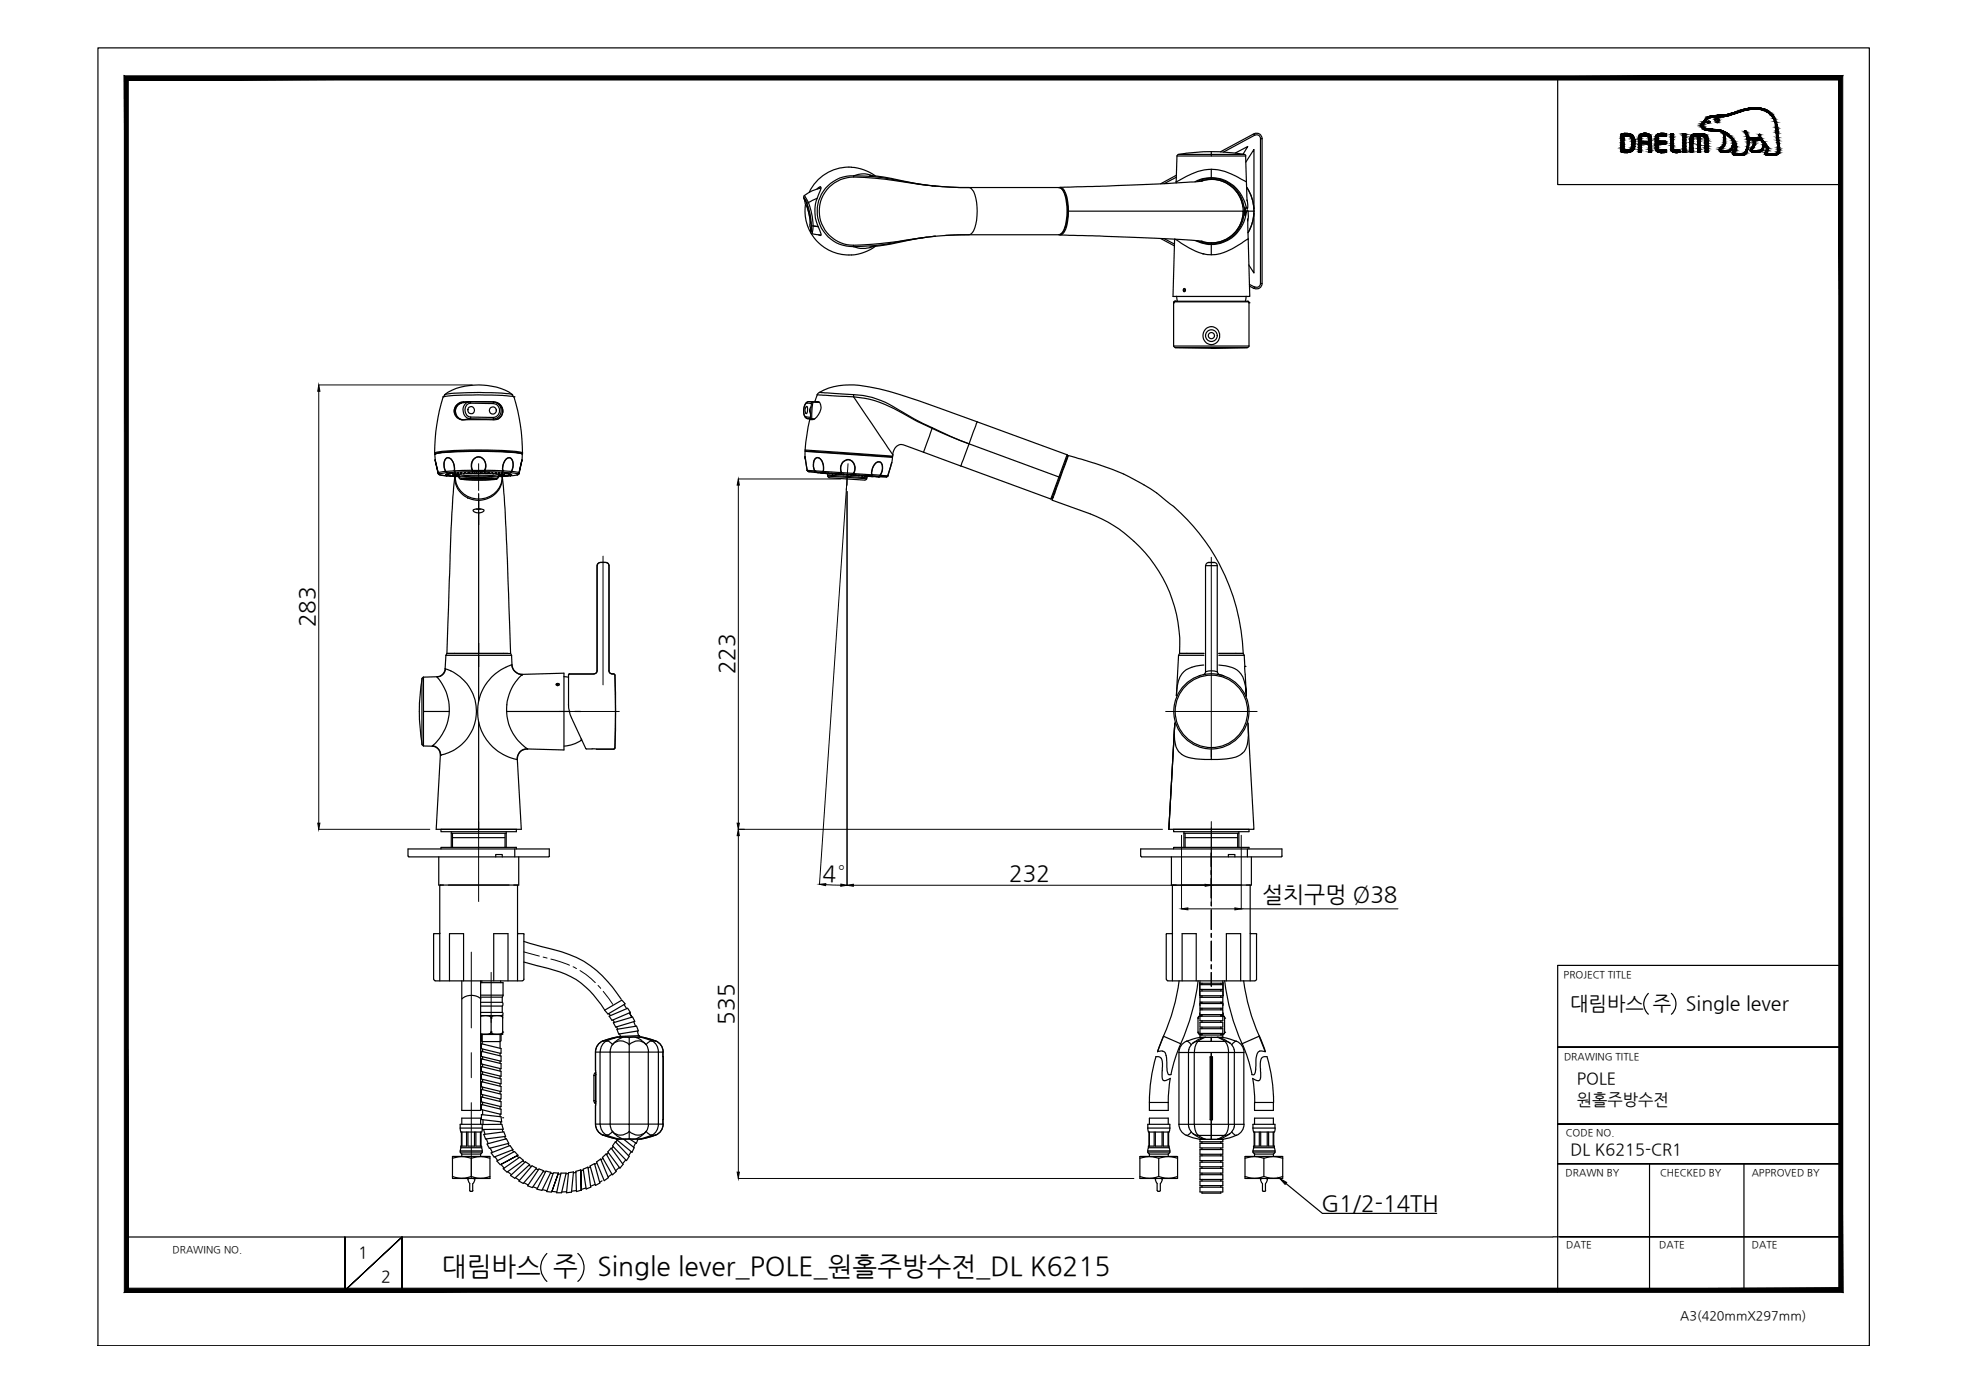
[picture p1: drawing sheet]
<svg xmlns="http://www.w3.org/2000/svg" width="420mm" height="297mm" viewBox="0 0 420 297" stroke-linecap="round" stroke-linejoin="round" font-family="sans-serif">
<defs><g id="words">
<g font-size="5.6">
<text x="94.3" y="272.2">대림바스 주</text>
<text x="127.5" y="272.2">Single lever_POLE_원홀주방수전_DL K6215</text>
</g>
<g font-size="4.8">
<text x="67.2" y="133.9" transform="rotate(-90 67.2 133.9)">283</text>
<text x="156.7" y="143.9" transform="rotate(-90 156.7 143.9)">223</text>
<text x="175.5" y="187.9" transform="rotate(2 175.5 187.9)">4°</text>
<text x="215.3" y="188.1">232</text>
<text x="269.3" y="192.4">설치구멍 Ø38</text>
<text x="156.6" y="218.6" transform="rotate(-90 156.6 218.6)">535</text>
<text x="282" y="258.3">G1/2-14TH</text>
</g>
<g font-size="4.2">
<text x="335.1" y="215.4">대림바스 주</text>
<text x="359.8" y="215.4">Single lever</text>
</g>
<g font-size="3.5">
<text x="336.5" y="231.4">POLE</text>
<text x="336.5" y="235.8">원홀주방수전</text>
<text x="335.1" y="246.4">DL K6215-CR1</text>
<text x="76.4" y="268.5">1</text>
<text x="81.3" y="273.6">2</text>
</g>
<text font-size="2.7" x="358.5" y="281.6">A3(420mmX297mm)</text>
<g font-size="2.1">
<text x="333.7" y="208.6">PROJECT TITLE</text>
<text x="333.7" y="226.2">DRAWING TITLE</text>
<text x="334.1" y="242.4">CODE NO.</text>
<text x="334.1" y="251">DRAWN BY</text>
<text x="354.2" y="251">CHECKED BY</text>
<text x="373.8" y="251">APPROVED BY</text>
<text x="36.8" y="267.4">DRAWING NO.</text>
<text x="334.2" y="266.4">DATE</text>
<text x="354.1" y="266.4">DATE</text>
<text x="373.8" y="266.4">DATE</text>
</g>
</g></defs>
<!-- layer: 0 -->
<g fill="#000" stroke="#000" stroke-width=".21">
<path d="M68 82.1l.3 1.4h-.5zM157.6 102.2l.2 1.3h-.5zM67.8 175.7h.5l-.3 1.3zM157.6 177l.2 1.3h-.5zM157.3 175.7h.5l-.2 1.3zM174.9 188.7l1.3-.1v.4zM179.4 188.7l1.3 .2-1.3 .2zM180.7 188.9l1.4-.2v.4zM252.1 193.9l1.4-.2v.5zM257.2 188.7l1.3 .2-1.3 .2zM263.5 193.7l1.4 .2-1.4 .3zM157.3 250.1h.5l-.2 1.4z"/>
<path d="M273.1 251.5l1.5 .8-.4 .4z"/>
<path d="M27.4 274.9l-.9 .9 365.9-.9zM26.5 275.8l365.9-.9 .8 .9zM392.4 17.1v257.8l.8 .9zM393.2 16.2v259.6l-.8-258.7zM27.4 17.1h365l.8-.9zM26.5 16.2h366.7l-365.8 .9zM26.5 16.2l.9 258.7v-257.8zM26.5 16.2l.9 258.7-.9 .9z"/>
</g>
<g fill="none" stroke="#000" stroke-width=".25">
<path d="M20.9 10.2h378v277h-378zM332.4 16.6v22.8h60.4M368.5 32.5h.1M180.8 101.9l-.1 1.6M224.5 106.7l8.1 3M121.3 144.1l.2-.3h5.2a.65 .65 0 0 0 .7-.7v-22.4a.73 .73 0 0 1 .6-.7h1.3a.73 .73 0 0 1 .6 .7v22.4a.82 .82 0 0 0 1.1 .7l.1 .1a148.9 148.9 0 0 1 0 15.9l-3.8 .1M94.1 177h16.1M250.4 177h16.1M87.1 181.2h30.1M87.2 182.9h29.9M95.9 199.2v10.1M98.9 199.2v10.1"/>
<path d="M105.4 199.2v10.1M105.8 182.9v-.6h1.4v.6M108.4 199.2v10.1M109.8 181.2v1.7M243.4 181.2h30.1M243.6 182.9h29.8M252.3 199.2v10.1M255.3 199.2v10.1M261.7 199.2v10.1M262.1 182.9v-.6h1.4v.6M264.7 199.2v10.1M266.2 181.2v1.7"/>
<path d="M111.8 205.3l5.2 1.3a17.3 17.3 0 0 1 11.3 7.7l.7 1.1M111.8 200.9l5.1 1.4a22.6 22.6 0 0 1 15.7 10.9M129 215.6l3.7-2.2 .7 .8-3.7 2.2zM129.9 216.3l.3 .4M130 216.8l3.9-1.6 .6 .8-3.9 1.7zM130.8 217.6l.3 .5M130.9 218.2l4.1-1.2 .5 .9-4.1 1.3zM131.6 219.1l.2 .5M131.6 219.6l4.2-.6 .4 1-4.2 .7zM133.2 214.3l.5 .9M134.8 217l-.5-.9 .5 1M135.2 218l.4 1"/>
<path d="M351.7 212a3 3 0 0 0 0 4.4M356.6 212a3 3 0 0 1 0 4.4M392.8 206h-60.4v69.7M98.5 237h4.1M98.5 238.6h4.1M102.6 220.7h4.3l-.2 3M102.7 235.7l4.2 1v1.1l-4.2-1zM102.7 222.7l4.2 1v1.1l-4.2-1zM102.7 232.5l4.2 1v1l-4.2-1zM102.7 228.7h.1M102.7 220.7v1.4l.2 .2M102.7 237.8l4.2 .5 .1 1.1-4.3-.5z"/>
<path d="M102.7 224.3l4.2 1.1v1.1l-4.2-1.1zM102.7 234.1l4.2 1v1l-4.2-1zM102.7 225.9l4.2 1.1v1.1l-4.2-1.1zM102.7 227.6l4.2 1v1.1l-4.2-1zM102.7 229.2l4.2 1v1.1l-4.2-1zM102.7 230.8l4.2 1v1.1l-4.2-1zM102.9 222.3h.1M102.9 240l4.2-.1 .3 1.1h-4.5M102.9 220.7v2.1M103 223.9v.5M103 225.5v.5M103 227.1v.5"/>
<path d="M103 228.7v.5M103 230.3v.6M103 232v.5M103 233.6v.5M103 235.2v.6M103 236.8v1.1M103.1 238.9v1.1M104.8 220.2v.5M106.7 220.7v1.6h-3.8M106.7 224.8v.5M106.7 226.4v.5M106.7 228v.6"/>
<path d="M106.7 229.6v.6M106.7 231.2v.6M106.7 232.9v.5M106.7 234.5v.5M106.7 236.1v.6M106.7 237.8v.5M106.8 239.4l.1 .5M131.7 221.3h.4M132.2 220.6l.2 .5M132.2 221.3v-.1l4.3-.2 .1 .3M134.3 222.9v1.6M136 220l.3 1"/>
<path d="M245.3 237h4M245.3 238.6h4M267.7 237h4M267.7 238.6h4M332.4 223.4h60.4h-60.4M332.4 239.9h60.4h-60.4M99.9 251.5l.4 1M100.1 251.4l-.3 .2M100.2 252.6l.1 1.6h.4l.2-.2M100.9 252.6v1.5M101.1 251.4l.1 .2M101.2 251.6h.1"/>
<path d="M101.3 251.5l-.4 1M103.2 241l.3 1M103.2 242.1l4.3-.6 .4 1-4.3 .5zM103.8 243l.4 1M103.9 244.1l4.2-1.1 .5 1-4.2 1zM104.6 245l.5 .9M104.8 246l4-1.6 .7 .9-4.1 1.6zM105.6 246.8l.6 .9M106.9 248.5l.7 .8M107.2 241l.1 .5M107.4 249.4l3.5-2.5 .8 .7-3.5 2.5zM107.7 242.5l.2 .5"/>
<path d="M108.4 250l.7 .7M108.4 244l.3 .5M109 250.8l3.1-2.9 .9 .6-3.2 2.9zM109.3 245.4l.3 .4M110 251.3l.9 .6M110.3 246.7l.4 .3M110.5 246.5l-3.7 2.1 3.7-2.1M110.5 246.5l-.7-.8-3.8 2 .8 .9M111.5 247.7l.5 .3M111.8 252.4l.9 .5M112.9 248.7l.5 .2M113.5 248.8l1 .5-2.8 3.2-1-.5z"/>
<path d="M113.7 253.3l1 .3M114.4 249.4l.5 .2M115 249.4l1 .4-2.4 3.6-1-.4zM115.7 253.8l1 .3M115.9 250l.5 .1M116.5 249.9l1 .3-1.9 3.8-1-.2zM117.5 250.4h.5M117.8 254.2l1 .2M119.1 250.5h.6M119.2 250.3l-1.5 4.1 1.5-4.1M119.2 250.3l-1.1-.1-1.4 4.1 1 .1M119.7 250.3h1.1l-1 4.2h-1z"/>
<path d="M120.9 254.3l-1 .1M121.3 250.4l-.5 .1M121.3 250.2l1.1-.1-.5 4.3-1 .1zM122.9 250.2l-.5 .1M123 254.1l-1 .1M123.9 249.7l.1 4.3-.1-4.3M123.9 249.7l-1 .3 .1 4.3 1-.3M124.4 249.5l1.1-.4 .6 4.2-1 .4zM124.5 249.7l-.5 .2M125 253.5l-.9 .3M125.9 248.8l1-.5 1.1 4.1-.9 .6zM126 249l-.5 .3"/>
<path d="M127 252.7l-.9 .4M127.3 248l.9-.7 1.6 4-.9 .6zM127.4 248.1l-.5 .4M128.5 252l-.5 .3M128.6 247l.8-.8 2.1 3.8-.8 .7zM128.7 247.2l-.4 .3M129.8 246l-.3 .4M130.4 245l2.6 3.5-.7 .8-2.6-3.5zM130.6 250.5l-.8 .6M130.8 244.7l-.3 .4M131.3 243.6l3 3.2-.6 .9-3-3.2zM131.6 243l-.1 .1 3.4 2.8 .4-1-2.2-1.8"/>
<path d="M131.7 243.3l-.3 .5M132.2 249.1l-.8 .7M133.5 247.5l-.6 .8M134.4 243.1l1.4 .9 .3-.9M134.7 245.8l-.6 .8M135.6 243.9l-.4 .9M246.5 251.5l.4 1M246.5 251.6h.1M246.7 251.4l-.1 .2M246.9 252.6l.1 1.4 .1 .2M247.1 254.2h.3M247.6 252.6v1.4l-.2 .2"/>
<path d="M247.8 251.4l.2 .2M248 251.5l-.4 1M256.1 253h4.8M256.5 254.6h4M269 251.5l.4 1M269.2 251.4l-.2 .2M269.4 252.6l.1 1.6h.4l.2-.2M270 252.6v1.5M270.2 251.4l.2 .2M270.4 251.6h.1M270.5 251.5l-.4 1M274.4 252.5l7.8 6.4h24.4"/>
<path d="M332.4 248.3h60.4h-60.4M352 248.3v27M372.1 248.3v27M27 264h304.4M73.6 264v11.4l12.2-11.4-12.2 11.4zM85.8 275.4v-11.4v11.4M116.7 267.5a4 4 0 0 0 0 5.9M123.3 267.5a4 4 0 0 1 0 5.9M331.4 263.9h61.4h-59.9M341 275.3h51.8"/>
</g>
<!-- layer: 1 -->
<g fill="none" stroke="#000" stroke-width=".25">
<path d="M175.1 39.9l-.3 .3M177 39.9a7.4 7.4 0 0 1 5.1-2.1l6.7 .4a108.1 108.1 0 0 0 18.2 1.9l.4 .3a8.3 8.3 0 0 1 1.1 5.6l-.5 2.6-.4 .9-.6 .6a98.2 98.2 0 0 0-17.1 1.6l-3.8 .4a16 16 0 0 1-6.1-.1 7.3 7.3 0 0 1-3-12.1zM182.1 37.8v-.2a7.5 7.5 0 0 0-7.7 7.5 7.5 7.5 0 0 0 7.7 7.5v-.3M185.6 37.4a60.5 60.5 0 0 1 10 1.8l2.4 .4M186.1 37.5l-2-.4-2 .4a56.5 56.5 0 0 1 12.2 1.5l4.6 .6 5.9 .4h21.2a1.77 1.77 0 0 1 1.2 1.5 11.2 11.2 0 0 1-.6 8.2l-.6 .4M186.8 37.5a9.4 9.4 0 0 0-14.1 3.5M198.9 39.7h.8M251 38.7v.3M251 37.8l-2.6 1.4M251 37.4l-3.3 1.8M251.5 33l-.3 .3M255 38.8a7.6 7.6 0 0 1 11 5.5l.1 .3 .2-.8-.2-1.2"/>
<path d="M255.5 38.7a7 7 0 0 1 10 6.3 7 7 0 0 1-10 6.4M256.3 38.7a6.8 6.8 0 0 1 9 6.4M256.3 38.6a6.8 6.8 0 0 1 8.9 5.6M256.7 38.6l-9.6 .7-20.9 .7M258.5 36.1a15.6 15.6 0 0 0-7.1 2.5l-.4 .2 .1-5.5h14.7l.2 5.5-1.3-.7a13.1 13.1 0 0 0-6.2-2v1.8M258.5 32.4v.5h-7.1a41.5 41.5 0 0 1 14.1 .1M258.5 38.1v.2M263.6 32.7l2.7-1.4-1.1 1.6M265.5 32.9h-7v.4M265.6 33l.2 .3M265.8 34.6l1.8-2.7v12.6M266 38.7l.1 4.2"/>
<path d="M266 39.9a9.1 9.1 0 0 1 .3 9.8 9.1 9.1 0 0 0-.3-9.7M267.6 28.6a1.16 1.16 0 0 1 1.7 1M267.7 28.8l-.1-.3-7.2 3.9M267.7 28.8l-6.6 3.6M267.8 28.9a.83 .83 0 0 1 1.2 .7M269 29.6v30.9M269 29.6h.3M269.3 29.6v30.9h-.3M171.6 41.8l.9 1.4 1.9-.9M171.8 42.8h.1M171.8 42.8a1.16 1.16 0 0 0 .6 1.3l-.6-1.3M171.9 43.7a9.4 9.4 0 0 0 4.4 9.4 9.4 9.4 0 0 0 10.5-.5"/>
<path d="M172.2 43.4a14.2 14.2 0 0 1 1 4.8l1.4 .2-1-.1M172.2 44l.5 1.8 .2 1.8M172.5 43.2l.8 2.8 .2 2.2M173 49.3l.3 .6 1.9 .2M173 47.3v1.6M173 47.3a1.16 1.16 0 0 0 .1 1.5M173 48.9h.1M173.1 48.2l-.1 1.3v-.8M173.5 48.2l-.2 1.7M174.3 40.4a.75 .75 0 0 1 .8-.5l.1 .4a9.3 9.3 0 0 0-.1 9.3v.7l-.4-.2M175.1 40.1a7 7 0 0 0-3.6 1.8l.3 1-.3-.7 .7 1.2 .3-.2M197.8 50.6l-1.6 .3a87.7 87.7 0 0 1-10.6 1.8"/>
<path d="M199.5 50.4a92.8 92.8 0 0 0-11.1 1.8l-6.3 .4 1.5 .4h1l1.5-.3M199.6 50.4h-.4M226 40.1a2.06 2.06 0 0 1 1.4 1.7M226 40a1.28 1.28 0 0 1 1.4 1.2 11.5 11.5 0 0 1-.3 8.3l-.5 .6h-.6M226.2 50.1l9.6 .3a241.3 241.3 0 0 1 20.9 1.1M227.4 48.4a1.95 1.95 0 0 1-1.4 1.7l-24.2 .1M227.4 41.7a11.9 11.9 0 0 1-.1 6.8M227.4 41.8a12.5 12.5 0 0 1 0 6.5M247.7 50.9l2.9 1.6M248.4 50.9l2.2 1.2M250.6 51l-.3 12.3h16.4l-.4-12.3-.9 .5a12.5 12.5 0 0 1-6.9 2.9v-2.2M250.8 51.1l.8 .4a17.3 17.3 0 0 0 5.1 2.7"/>
<path d="M256.7 54.2l1.8 .2M256.7 54.2h.1M258.5 51.8v.2M265.3 45a6.8 6.8 0 0 1-9 6.5 6.8 6.8 0 0 0 9-6.4h-37.3M265.5 45.1h.1v.8l.1-.8h.4a7.6 7.6 0 0 1-11 6.3M265.5 45.1h.2l-.1-.9v.9M266.1 45.1v-.3l.2 .3M266.2 46.7l.1 4.4M266.3 45.1l.1 1.1-.1 .9M266.3 45.1h1.3M267.6 45.6v12.7l-1.1-1.8M251.1 63.2l.1 1"/>
<path d="M252.5 61.9h.1M252.5 61.9h.5M252.5 61.7l.2-.1 .3 .3-.3 .3h-.2zM252.8 61.6a.31 .31 0 0 0-.3 .3 .31 .31 0 0 0 .3 .3M265.9 63.2l-.1 1M266.6 60.7l1.1 .6-.1 .3-1-.5M269 60.5a.83 .83 0 0 1-1.2 .7M269.3 60.5a1.16 1.16 0 0 1-1.7 1M92.8 97h.1M92.8 97l.1 1.1M92.8 96.9h.1M92.8 96.9a36 36 0 0 1 9.4-.6h1.5a31.8 31.8 0 0 1 7.8 .6"/>
<path d="M92.9 98.2l.6 2.7M92.9 96.8l-.1 .2M93 96.8a76.4 76.4 0 0 1 15.4-.4l2.9 .4a72.9 72.9 0 0 0-15.2-.4zM94.6 84.7a36.1 36.1 0 0 0-1.8 12.2M94.6 84.7v-.1a70.4 70.4 0 0 1 15.1 .1M94.6 84.7h.1M94.9 84.2l1.8-.3 2-.1a67.7 67.7 0 0 1 10.1 .2l.6 .3a12.3 12.3 0 0 0-9.2-2l-.9 .1a9.7 9.7 0 0 0-4.4 1.8M95 84.2l-.3 .4M97.5 86.4a1.91 1.91 0 0 1 1.4-.7h6.5a1.93 1.93 0 0 1 1.9 2 1.93 1.93 0 0 1-1.9 1.9l-4.9-.1a3.8 3.8 0 0 1-2.7-.2 1.82 1.82 0 0 1-.3-2.9zM98.1 86.2a1.86 1.86 0 0 0-1 1.9 1.86 1.86 0 0 0 1.5 1.5M98.4 86l-.2 .1M98.5 86a1.85 1.85 0 0 0-1.3 1.9 1.85 1.85 0 0 0 1.5 1.7"/>
<path d="M98.9 85.7v.2a1.96 1.96 0 0 0-2 2.1M98.9 85.9h.1M99.4 85.8l1-.1v.3a1.51 1.51 0 0 0-1.2 1.5 1.51 1.51 0 0 0 1.2 1.5M100 85.8a1.87 1.87 0 0 0-1.2 1.9 1.87 1.87 0 0 0 1.5 1.6l-1.3 .3M100.4 86l4.9 .1v-.2a1.67 1.67 0 0 1 1.6 2l-.6 1.1-1 .4M100.4 89l-.1 .3 5 .1M101.2 97.8a1.52 1.52 0 0 1 1.8 0 1.52 1.52 0 0 1 .6 1.7l-.2 .9h-2.6a2.32 2.32 0 0 1 .4-2.6zM105.3 86.1a1.49 1.49 0 0 1 1.3 1.5 1.49 1.49 0 0 1-1.3 1.5l-4.9-.1M105.3 89.1l.1 .5M105.3 85.8h-2.2a12.9 12.9 0 0 0-4.7 .2M105.4 85.7v.1M105.9 86a1.9 1.9 0 0 1 1.3 1.7 1.9 1.9 0 0 1-1.1 1.8"/>
<path d="M106 86a1.9 1.9 0 0 1 1.3 2M109.2 84.2l.3 .4M109.7 84.7a36.1 36.1 0 0 1 1.7 12.2M109.7 84.7h.1M111.4 96.8v1.3M111.4 98.4v-.3l-.7 2.8M111.5 96.7a20.3 20.3 0 0 0-6.4-.6l-2.9-.1a51.3 51.3 0 0 0-9.3 .6l-.1 .1M171.8 96.3v1.2l.4 2.9 1.6 .1-.2-1.4a1.12 1.12 0 0 1 .9-1.5 2.42 2.42 0 0 1 1.2 3M171.8 96.3l18.6 1.3M171.8 96l.2 .2-.2 .1M171.9 98l-.1-.5 .4 2.8M171.9 96.2l18.4 1.3 .1 .1-.1 1.1"/>
<path d="M172 88.2a.9 .9 0 0 1 .2-1.4 1.1 1.1 0 0 1-.2 1.4h-.1M172 89l.3 .3M172.1 89.3h.1M172.2 89.3l1.5 .2M172.4 85.7a2.07 2.07 0 0 0-.9 2.3l.1 .6 .5 .7M172.5 85.7l1 .1M172.8 89.5l-.6 3.3-.4 3.2 18.7 1.3M172.9 89l.2 .4h.6M173.1 86.8a1.16 1.16 0 0 0-.1 1.5M173.5 85.8l-.3 2.4 .1 1.2-1-.1M173.8 85.7a1.07 1.07 0 0 1 1.4 1.3 2.59 2.59 0 0 1-2.1 2.5h-.4M174.4 84.2l-.5 1.4"/>
<path d="M174.8 83.7l7.3 .5M174.8 85.9l-2.3-.2a2.16 2.16 0 0 0-.6 3.3h1.1l.1-2.9M174.9 85.9l-1.5-.1-.3 .3-.9-.1M179.8 98.7a1.44 1.44 0 0 1 1.7-.5 1.44 1.44 0 0 1 .9 1.5l-.1 .9-.2 .4-2.5-.1a2.23 2.23 0 0 1 .2-2.2zM182.1 84.2v.5l-7.7-.4 .1-.3a14.4 14.4 0 0 1 11-1.4 77.1 77.1 0 0 1 14.7 4.4l8.3 3M182.1 84.2a18.6 18.6 0 0 1 9.5 3.1l1.7 1.1a113.1 113.1 0 0 0 13.5 6.3l1.7-4.7M186.9 98.8a.84 .84 0 0 1 1-.1 .84 .84 0 0 1 .4 1l-.1 .9-.4 .8-1.8-.1 .2-1.3zM190.2 98.9l.1-.2-.8 2.8M190.3 98.7l-.9 2.8M190.5 97v.3l-.2 .1M197 96.5l1.9-5.1 5.9 2.6 21.2 7.8M199 91.3l-.1 .1-4.1-2a30.2 30.2 0 0 0-10.4-4.4l-2.3-.3 8.4 12.3a1.94 1.94 0 0 1 2.3-2.1l4.2 1.6"/>
<path d="M205 99.4l19.2 7.1 1.8-4.7M206.8 94.7l-1.8 4.8-8-3M208.5 90l19.2 7-1.7 4.8M227.4 98.2l.2 .1M227.7 97.1l.1 .1M227.8 97.3l-3.4 9.1M93.5 100.9l-.6-2.8 .6 3M93.5 100.9v.2M93.5 101l.3 .3-.1-.1M93.5 100.9h.1M93.5 101l.2 .2M93.5 100.9l.3 .2"/>
<path d="M93.7 101.3l3.4 .4M93.8 101.1v.2M93.9 101.3l1.5 .3M95.1 100.6l-1.6 .3M95.2 101.3h.1M95.2 101.3h.2zM95.2 100.6l.2 .3zM95.2 101.2h.2M95.2 101.4h.2M95.4 101.5h.1M95.4 101.2h.1M95.4 101.2h.2"/>
<path d="M95.4 101.4h.2zM95.4 100.9l-1.5 .2M95.4 101.4h.1M95.6 101.2h.1M95.6 101.1h.1M95.8 101.5l-.2-.1 .3 .1M95.9 101.1h-.3h.2M96 101.1h.1M96 101.1h.2zM96 101.5h.2zM96 101.5h.1M96.5 101h.1"/>
<path d="M96.5 101h.2zM96.5 101.6h.2zM96.5 101.6h.1M96.6 101.4h.1M96.6 101.4h.3zM96.7 101.3h.1M96.7 101.3h.2zM96.7 101.4h.2M96.9 101.2h.2zM96.9 101.4l.2 .1zM96.9 100.5a2.34 2.34 0 0 0-1.3-2.8 1.79 1.79 0 0 0-.7 2.5l.2 .4M96.9 100.5l-1.8 .1"/>
<path d="M96.9 100.5l.3 .2-.2-.2M96.9 100.5h.1M97 100.5a2.64 2.64 0 0 0-1.3-2.8l-.1-.1a1.29 1.29 0 0 0-.9 1.7l.4 1.3M97 101h.2zM97 101.6h.2zM97 101.6h.1M97.1 101.7v.1M97.1 101.8a5 5 0 0 0 5.1 4.7 5 5 0 0 0 5-4.7M97.1 100.8l-1.8 .1M97.2 101.7h.8M97.2 101.2h.1M97.2 101.5h.3z"/>
<path d="M97.2 101.5h.1M97.4 101.2h-.2h.3M97.6 100.9h.3zM97.6 101.7h.3zM97.6 101.1h.3h-.2M97.6 101.6h.3h-.2M97.7 101.6h.1M97.8 101.4l-.2-.1a32.1 32.1 0 0 1 9.1 0l-.2 .1M97.8 101.4h.1M97.8 101.4l.1 .3M97.9 101.7h.1M97.9 101.7v.2a.45 .45 0 0 0 .6 .4"/>
<path d="M98 101.7l1.5-.2 2.7-.1 2.6 .1 1.5 .2M98 101.9l.9-.2 3.3-.1 3.2 .1 .9 .2M98.2 101.1h.3zM98.3 100.9h.2zM98.4 102.2l3.6-.3 3 .1 1 .2a26.8 26.8 0 0 1-7.7 0zM98.8 102.2l3.4-.2 3.3 .2-3.3 .2zM98.9 101.1h.2zM99.1 100.9h.2zM99.3 102.1l2.9 .1 2.9-.1M99.6 101h.2zM99.8 106.3h.1M99.9 100.9h.2z"/>
<path d="M100.4 101h.2zM100.7 102h2.9M100.7 100.9h.3zM100.8 102h2.7M100.8 100.4a1.84 1.84 0 0 1 1.5-2.9 1.99 1.99 0 0 1 1.1 2.9M100.8 100.4v.2l.1-.3-3.9 .2M100.8 100.6h2.6M100.9 100.6l-3.7 .2M101.2 101h.2zM101.2 102h1.9M101.3 102h1.7M101.6 100.8h.2z"/>
<path d="M101.6 108.6h1M102 101h.2zM102.1 106.8v1.8l.8 .1 .4 .3a1.26 1.26 0 0 1-1.2 .4v30M102.1 108.6l-.8 .1-.3 .3a1.28 1.28 0 0 0 1.1 .4M102.1 105.3v6.7M102.4 100.8h.3zM102.9 101h.2zM103.3 100.9h.2zM103.4 100.3v.3l.1-.2 3.8 .1M103.4 100.3l.1 .1M103.4 100.6l3.7 .2M103.7 101h.2z"/>
<path d="M104.1 100.9h.2zM104.4 101h.3zM104.9 102.1l-2.7 .1-2.8-.1M104.9 100.9h.2zM105.1 101.1h.3zM105.7 100.9h.2zM105.8 101.1h.2zM106.3 101.7h.8v.1M106.3 101.1h.3zM106.3 101.6h.3zM106.4 100.9h.2zM106.4 101.7h.2z"/>
<path d="M106.5 101.4l-.3 .7-.3 .2M106.8 101.2h.2zM106.8 101.5h.2zM107 101h.3zM107 101.2h.1M107 101.5h.1M107 101.6h.3zM107.1 100.8l3.4 .3M107.1 101.2h.2zM107.1 101.4h.2zM107.3 100.5a2.41 2.41 0 0 1 1.4-2.9l.1 .1a2.26 2.26 0 0 1 .4 2.9M107.3 101.4h.2z"/>
<path d="M107.3 100.5h.1M107.3 100.5l-.2 .2 .2-.2M107.3 100.5a2.38 2.38 0 0 1 1.4-2.8 1.74 1.74 0 0 1 .6 2.5l-.2 .4M107.3 101.2h.1M107.3 101.3h.2zM107.3 101.4h.3M107.3 101.4h.1M107.3 100.5l1.8 .1M107.5 101.3h.1M107.5 101.4h.1M107.6 101h.2zM107.6 101.6h.2z"/>
<path d="M108 101.1h.3zM108.2 101.5h.1M108.2 101.5h-.2h.3M108.4 101.1h.2h-.2M108.4 101.4h.2zM108.6 101.1h.1M108.6 101.4h.1M108.7 101.2h.2zM108.7 101.4h.2zM108.8 101.2h.2M108.8 101.4h.2zM108.9 101.4h.1"/>
<path d="M109 101.5h.1M109 101.4h.1M109.1 101.3h-.2M109.1 100.6h.1M109.2 100.6l-.3 .3 .3-.3 1.6 .3M110.4 101.1v.2M110.5 101.3l-3.4 .4M110.5 101.3l.3-.3zM110.6 101.3l-.3 .1M110.8 100.9l-.3 .2M110.8 100.9h.1M110.8 100.9l.6-2.8-.6 3"/>
<path d="M110.8 100.9v.2M172.2 100.3l.1 .1M172.2 100.3l.3 .3M172.5 100.6h.1M172.5 100.6l16.6 1.2-2.8-.1M172.5 100.6l3.8 .5M173.8 100.8h.1M173.8 100.5a2.18 2.18 0 0 1 .5-2.8 1.52 1.52 0 0 1 1.4 1.5v1.4M173.8 100.8h.3zM173.8 100.5l1.9 .1M173.9 100.4l.2 .3zM174 100.8h.1"/>
<path d="M174 100.8h.2zM174.2 100.8h.1M174.2 100.8l.2 .1zM174.5 100.9h.2zM174.9 100.9h.3zM175.4 100.9h.3zM175.4 100.9h.1M175.4 100.9l.2 .1zM175.6 101h.1M175.6 101h.2zM175.7 100.6l3.8 .3a1.79 1.79 0 0 1 .1-2.1 1.79 1.79 0 0 1 1.9-.6 2.07 2.07 0 0 1 .6 2.9M175.7 100.5l.2 .3z"/>
<path d="M175.9 101h.3zM176 100.9l.2 .1zM176.3 101.1l9.7 .6M176.4 101l.2 .3M176.4 101h.1M176.4 101h.2zM176.6 101.4l8.3 .6v.2l-8.3-.6zM176.6 101.6l.3 .3M176.7 101h.2zM176.9 101.1h.3zM176.9 102l7.7 .5M177.4 101l.2 .1z"/>
<path d="M177.6 101.1h.2zM178.2 101.1h.2zM178.5 101.1h-.2l.2 .1M179 101.1h.2zM179.1 101.2h.2zM179.6 100.8v.3v-.3M179.9 101.2h.2zM179.9 101.3h.2zM180.7 101.3h.2zM180.9 101.3h.1M181.6 101.3h.2zM181.6 101.4h.2z"/>
<path d="M182.1 101v.2zM182.1 101.1l3.9 .2a2.44 2.44 0 0 1 1.6-2.8l.1 .1a1.57 1.57 0 0 1 .5 2l-.3 .8 1.5 .1M182.4 101.4h.2zM182.4 101.4h.3zM183.1 101.5h.3zM183.2 101.4h.3h-.3M183.8 101.5h.3zM184 101.5h.2zM184.5 101.6h.2zM184.7 101.5h.3zM184.9 102.1l-.3 .3M185 101.6h.2z"/>
<path d="M185.3 101.7l-.3 .2M185.4 101.7h.3zM185.6 101.6h-.2h.2M185.6 101.6h.1M185.7 101.7h.1M185.8 101.7h.2zM186 101.3l-.2 .2zM186 101.6h.2zM186 101.7h.3zM186.2 101.6h.1M186.5 101.7h.2zM186.7 101.7h.1"/>
<path d="M186.9 101.7h.2zM187.1 101.7h.1M187.2 101.7h.2zM187.4 101.7h.1M187.4 101.7h.2zM187.5 101.7h.3M187.9 101.4l-.3 .2zM189.5 101.5l-.4 .2M189.5 101.5h-.1M224.5 106.4l-.2 .1M224.5 106.7l3.5-9.5 2.2 .6a47.1 47.1 0 0 1 23.2 13.1 43.6 43.6 0 0 1 11.9 28.5h-5.2M224.7 106.1h-.1l.1 .1"/>
<path d="M224.9 105.3l.1 .1M224.9 105.2h.2M225.2 104.4h.1M232.6 109.7a30.2 30.2 0 0 1 19.1 29.7h5.2M95.2 139.8l-.2 2.9M95.2 139.8l.2-.3h13.6l.2 .3M95.2 139.8h14M96.9 139.4v.1M102.1 137.3v12.3M107.4 139.4v.1M108.4 139.4h-13l.6-20.9a221.9 221.9 0 0 1 1.1-16.8 5.1 5.1 0 0 0 5 5.1 5.1 5.1 0 0 0 5.1-5.1l.4 4.3 .4 6.8 1 26.6M109.2 139.8v2.1"/>
<path d="M251.5 139.8h5.4M253.3 139.4v.1M256.9 139.5h-5.2l-.2 .3-.5 8.7M260.1 139.5h5.2l.2 .3M260.1 139.8h5.4M263.7 139.4v.1M265.5 139.8l.1 2.4M90 144.8v14.1M90.1 144.8a40.4 40.4 0 0 0 0 14.2l.3 .1M90.4 144.5v14.7h1.8M90.4 151.8h5.5M90.4 144.5l-.3 .3"/>
<path d="M92.4 159.1a2.09 2.09 0 0 1 1.6 2M93.2 144.4l-2.8 .1M95 142.7a9.5 9.5 0 0 1 6.7 9.6 9.5 9.5 0 0 1-7.7 8.8M95 142.7a1.81 1.81 0 0 1-1.8 1.7 10.6 10.6 0 0 1 2.7 7.4M95.1 142.7a1.89 1.89 0 0 1-1.9 1.8M95.9 151.8a10.4 10.4 0 0 1-3.7 7.4 1.81 1.81 0 0 1 1.8 1.9l-.9 15.9h18.1l-.8-14.9M102.1 149.6a12 12 0 0 0 0 4.5M102.1 154.1a10.5 10.5 0 0 0 8.2 8M102.1 154.1v22.9M108.1 151.8a9.9 9.9 0 0 0 4.5 8 2.11 2.11 0 0 0-2.3 2.3M108.1 151.8h13.6M109.2 141.9a2.25 2.25 0 0 0 2.2 2"/>
<path d="M109.2 141.9a10.5 10.5 0 0 0-7.1 7.7M109.2 141.9a2.25 2.25 0 0 0 2.3 2M111.2 144.1a10 10 0 0 0-3.1 7.7M111.2 144.1h.1M111.5 143.9l-.3 .2M111.5 143.9l8.8-.2v16.3l-7.7-.2M112.6 159.8h.1M112.6 159.8a2.11 2.11 0 0 0-2.2 2.3h-.1M118.7 146l.5-.1 .1 .2-.3 .2-.3-.2zM118.7 146.1a.31 .31 0 0 1 .3-.2 .31 .31 0 0 1 .3 .2M119 145.9v.4M119 145.9h.1"/>
<path d="M120.4 144.4l.9 .1M124 157.7v.3M124.1 157.9a6.5 6.5 0 0 1-3.7 1.3M124.1 157.8v.1M250.7 154.4l-1.3 22.6h18.2l-1.3-22.6M250.7 154.3a10.1 10.1 0 0 0 .5 5.6 4.6 4.6 0 0 0 4 2l3.3 .2M256.9 141.9a5.5 5.5 0 0 0-5.1 2.6 10.9 10.9 0 0 0-.8 4M260.1 141.9a5.6 5.6 0 0 1 5.1 2.6 11.3 11.3 0 0 1 .8 4.1l-.4-6.4M265.6 142.2h.1M266.3 154.2a11.4 11.4 0 0 1-.5 5.7l-.7 .9a6.4 6.4 0 0 1-4.5 1.2l-2.1 .1v-2.1M94 161.1h.1M98.6 213.1a3.1 3.1 0 0 1 4 0"/>
<path d="M102.6 216.7h4.7M102.6 216.9l.6-.1a1.33 1.33 0 0 1 1.6 .4M102.6 212.8h4.6v1.1M102.6 209.7h4.7v2.7h-4.7M102.6 214.7h4.6M102.6 213.9h4.6M102.8 209.3v.4M104.8 217.2h.1M104.8 217.2v3M104.8 217.2l.1-.2a2.43 2.43 0 0 1 2.3 0l.1 .2M106.8 209.3v.4M107.2 214.7v1.3h-4.6"/>
<path d="M107.2 216l.1 .4-.3 .3M107.2 213.9l.1 .5-.1 .3M107.3 216.7v.5M107.3 217.2v3M107.3 212.3l-.1 .4M255.6 217.3h.1M255.6 217.3v3M255.7 217.1v.1M256 212.4l.1 .4M256 216.1a.4 .4 0 0 0 .3 .7M256.1 209.7v2.7M256.1 209.3v.5h4.8v-.5"/>
<path d="M256.1 210.1h4.8v1h-4.8zM256.1 211.5h4.8v1h-4.8zM256.1 212.8h4.8v1h-4.8zM256.1 214.1h4.8v1.1h-4.8zM256.1 215.5h4.8v1h-4.8zM256.1 216.8h4.8v1h-4.8zM256.1 218.2h4.8v1h-4.8zM256.1 219.5h4.8v1h-4.8zM256.1 213.8v.2h.4M256.1 215.2v.3M256.2 213.9l-.1 .7M256.5 216.8l-.7 .2"/>
<path d="M256.5 216.8h-.5l-.4 .5M256.5 209.8v.3M256.5 211.1v.4M256.5 212.5v.3M256.5 213.8v.3M256.5 215.2v.3M256.5 216.5v.3M256.5 217.8v.4M256.5 219.2v.3M260.5 216.8h.5l.3 .5M260.5 216.8h.3M260.5 209.8v.3"/>
<path d="M260.5 211.1v.4M260.5 212.5v.3M260.5 213.8v.3M260.5 215.2v.3M260.5 216.5v.3M260.5 217.8v.4M260.5 219.2v.3M260.8 213.8v.2h-.3M260.8 215.2v.3M260.9 216.8l.3 .1zM260.9 213.9v.7M260.9 209.7v2.7"/>
<path d="M261 216.1a.4 .4 0 0 1-.3 .7M261 212.4l-.1 .4M261.3 217.3h.1M261.3 217.2v3.2M261.3 217.1v.1M102.6 220.7h4.5M104.8 220.2h.1M104.8 220.2l-.5 .5M104.8 220.2v.2a2.9 2.9 0 0 1-2.2 .2M104.8 220.2l.1 .2a2.43 2.43 0 0 0 2.3 0l.1-.2v.5h-.1M107.3 238.5h.1M107.3 220.2h.1"/>
<path d="M126.7 234.9l.2 .5M126.7 229.5v5.4M126.7 229.5h.4M127 235.4h.1v4.5h3.1M127.1 239.9a2.56 2.56 0 0 0 1.6 2.3M127.1 229.5v5.4h-.4M127.1 224.5h3.1M127.1 224.5v4M127.1 234.9l.1 .2M127.1 228.6v.3M127.1 228.8l-.1 .1M127.2 235.1l-.1 .4-.2-.1"/>
<path d="M127.2 229.2l-.1-.3-.3 .3-.1 .3M127.2 229.2l-.1 .3M127.2 229.2v5.9M128 224.5v15.4M128.1 239.9a2.22 2.22 0 0 0 1.5 2.3l1.1-.8M128.7 222.1h.7M128.7 222.1a2.56 2.56 0 0 0-1.6 2.4M130.2 239.9a2.3 2.3 0 0 0 1.5 2.2 2.3 2.3 0 0 0 2.6-.7M130.2 239.9h4.1v3.1M130.2 224.5h11.3v15.4h-1M130.2 224.5v15.4M130.7 222.9l-1.1-.8a2.22 2.22 0 0 0-1.5 2.4"/>
<path d="M131 221.4l.7-.1-3 .8 2.3-.7M132.1 221.3l-2.6 .8M132.7 221.4l-.8 .4-1.1 1.1M134.3 224.5v15.4h6.2M134.3 221.4v1.5a2.37 2.37 0 0 1 3.6 .1M134.3 221.4l.8-.1 .8 .1M134.3 222.9a2.3 2.3 0 0 0-2.6-.7 2.3 2.3 0 0 0-1.5 2.3M135.9 221.4l.9 .6 1 .9M136.4 221.3h-4.3l2.2 .1M136.4 221.3l1.4 .2 2.1 .6h-.8M136.4 221.3l-.5 .1M136.5 221.3l2.6 .8"/>
<path d="M137.9 222.9l.3-.3a.96 .96 0 0 1 1.6 .1 2.8 2.8 0 0 1 .7 1.8v15.4M137.9 223l.4 .7 .1 .8M138.3 224.5v15.4M138.4 239.9l-.1 .8-.4 .7M139.9 222.1a2.56 2.56 0 0 1 1.6 2.4M140.5 239.9a2.61 2.61 0 0 1-1.4 2.3l-.6-.2-.6-.6M141.5 225.5v13.4M141.5 239.9a2.32 2.32 0 0 1-2.4 2.3M251.6 239.9h3.2M251.6 224.6h6.9M251.6 239.9a2.4 2.4 0 0 0 1.8 2.4l.8-.8M251.6 224.6v15.3"/>
<path d="M254.2 223a1 1 0 0 0-.9-.8 1 1 0 0 0-1 .6 2.56 2.56 0 0 0-.7 1.8M254.8 239.9h3.7v3.2M254.8 224.6v15.3M254.9 239.9v.6a2.71 2.71 0 0 0 .8 1.8M255.6 220.3h.1M255.6 220.3l.4 .4 .5 .1h-.4M255.7 220.3h.1M255.7 222.2a2.28 2.28 0 0 0-2.1 2.4v15.3a2.33 2.33 0 0 0 2.1 2.4M255.7 222.2a2.99 2.99 0 0 0-.8 2.4M255.8 220.6l.4 .1M256 221.4h.9M256.1 221.4h1.1"/>
<path d="M256.1 221.4l-3 .8M256.1 221.4l.5 .1M256.1 221.4v-.5h4.8v.5h-.2M256.5 220.5v.4M256.7 221.4l-1.1 .5-1 .7M257.2 221.4h-.5M257.2 221.4h1.3M257.2 221.3l-1.5 .9M258.2 225.5h.3v13.4h-.3zM258.4 225.5v13.4M258.5 225.5h.2v13.4h-.2zM258.5 224.6h6.9v15.3h-6.9v3.2"/>
<path d="M258.5 221.4h2.2M258.5 221.4v.8h2.8M258.5 221.4v.8h-2.8M258.5 221.4a10 10 0 0 1 5.3 .8M258.5 224.6v.9M258.5 238.9v1M258.6 225.5v13.4M259.7 221.4h.6M259.8 221.3l1.5 .9M260.3 221.4l2.1 1.2M260.5 220.5v.4M260.7 221.4l-.3 .1"/>
<path d="M261.3 220.5l-.4 .2M261.3 220.3h.1M261.3 220.3l-.1 .3-.7 .2h.3M261.3 222.2a2.99 2.99 0 0 1 .9 2.4M261.3 222.2l1.1 .3M261.3 220.3v.1M262.1 224.6v15.3M262.2 239.9l-.1 .6a2.71 2.71 0 0 1-.8 1.8l1.1-.4M262.4 222.5l.8 1.1 .2 1M262.8 223a1 1 0 0 1 .9-.8 1 1 0 0 1 1 .6 2.56 2.56 0 0 1 .8 1.8M263.4 224.6v15.3M263.4 239.9l-.2 1-.8 1"/>
<path d="M265.5 239.9a2.21 2.21 0 0 1-1.9 2.3l-.8-.7M128.7 242.2h.7M128.7 242.2l3.1 .9zM129.5 242.2l2.6 .9M130.8 241.5l.9 .9 1 .6M131.8 243.1h1.6M132.1 243.1l.6-.1 .7 .1M133.4 243.1h3.4M133.4 243.1l.9-.1 2.1 .1M137.8 241.5l-1.1 1-.8 .5M137.9 241.4a2.37 2.37 0 0 1-3.6 0M139.1 242.2l-2.6 .9"/>
<path d="M139.9 242.2l-3.1 .9M253.1 242.2l3 .9v.5h4.8v-.5M254.6 241.9l2.1 1.2M255.7 242.3l1.5 .8M255.7 242.3h5.6M256 243.1h5zM256.1 244h4.8v1h-4.8zM256.1 245.3h4.8v1h-4.8zM256.1 246.6h4.8v1.1h-4.8zM256.1 248h4.8v1h-4.8zM256.1 249.3h4.8v1h-4.8zM256.1 250.7h4.8v1h-4.8z"/>
<path d="M256.1 253v-1h4.8v1M256.1 253.3h4.8v1.1h-4.8zM256.5 243.6v.4M256.5 245v.3M256.5 246.3v.3M256.5 247.7v.3M256.5 249v.3M256.5 250.3v.4M256.5 251.7v.3M256.5 253v.3M256.5 254.4v.2M256.6 243l-.5 .1"/>
<path d="M256.7 243l.5 .1M260.3 243l-.6 .1M260.4 243l.3 .1M260.5 243.6v.4M260.5 245v.3M260.5 246.3v.3M260.5 247.7v.3M260.5 249v.3M260.5 250.3v.4M260.5 251.7v.3M260.5 253v.3M260.5 254.4v.2"/>
<path d="M261.3 242.3l-1.5 .8M262.4 241.9l-2.1 1.2M263.8 242.2l-1.4 .6-1.5 .3"/>
<circle cx="100.6" cy="87.5" r=".74"/>
<circle cx="105.2" cy="87.6" r=".76"/>
</g>
<!-- layer: Cneter -->
<path d="M102.1 98.9v5.8M181 98.9l-.4 5.7M128.7 118.7v27.4M258.5 118.9v42.7M119.2 151.8h13M248.7 151.8h19.6M102.1 175.3v17.1M258.5 175.3v17.1M100.6 203.2v16.1M104.8 207.5v10.7M100.6 224.6v5.4M100.6 235.3v16.2" fill="none" stroke="#000" stroke-width=".21"/>
<!-- layer: 0 -->
<g fill="none" stroke="#000" stroke-width=".21">
<path d="M68 82.1h32.8M68 83.5v92.2M157.6 103.5v72.2M157.6 102.2h21.8M180.7 103.5l-5.8 85.2M180.7 104.9v84M68 177h23.7M157.6 177h90.5M157.6 178.3v71.8M252.1 178.2v15.7M258.5 176.6v12.3M264.9 178.2v15.7h33.4"/>
<path d="M176.2 188.8l3.2 .1M182.1 188.9h75.1M253.5 193.9h10M111.8 203.1l3.3 .9M115.9 204.2l.8 .2M117.5 204.7l4 1.3M122.3 206.3l.7 .4M123.8 207.1l1.2 .8 2 1.8M127.6 210.3l.6 .6M128.7 211.6l2.1 2.7M157.6 251.5h84.4"/>
</g>
<!-- layer: DEF_LAYER_ASSEM_MEMBER -->
<g fill="none" stroke="#000" stroke-width=".25">
<path d="M250.4 64.6h.1M250.4 64.6v9.2h16.1M250.5 73.8l.3 .3M250.5 64.6h.1M250.6 64.4h15.8M250.8 64.3h-.2l-.2 .3M250.8 64.3h15.6l.1 .3M250.8 64.3h.1M250.8 74.2h15.4l-7.7 .1zM250.8 64.3l-.4 .3M257.2 70.3a1.86 1.86 0 0 1 2.6 0 1.86 1.86 0 0 1 0 2.7 1.86 1.86 0 0 1-2.6-.1 1.86 1.86 0 0 1 0-2.6zM266.2 64.3l.2 .1"/>
<path d="M266.4 64.4l.1 .2M266.5 64.6h.1M266.5 73.8l-.3 .3M266.5 64.6v9.2M127.4 120.7v22.4a.66 .66 0 0 1-.6 .7M127.5 120.7a.92 .92 0 0 1 1.2-.7h.3a.78 .78 0 0 1 .9 .7M129.9 120.7v22.4a.66 .66 0 0 0 .7 .7M257.2 120.7h2.5v22.7a3.8 3.8 0 0 0-2.5 0zM257.8 120h1.4zM257.9 120a.66 .66 0 0 0-.6 .7M259.2 120a.66 .66 0 0 1 .5 .7M121.3 144v6.3l.3 1.9 3.4 7.5 1.4 .1"/>
<path d="M121.5 143.8h5.2M121.5 143.8l-.1 .2M126.3 159.8h1M127.3 159.9h3.6M130.6 143.8h.3M130.9 143.8l.3 .3M131.2 144.1l.1 7.7-.1 7.8-.3 .3M257.2 143.3l-.2 .5-.3 .2M259.8 143.3l.2 .5 .3 .2M94.1 177v.5h16.1v-.5M96.3 177.8h11.7M96.3 177.5v3.3"/>
<path d="M96.5 178.7h11.2M96.5 177.8v3M107.8 177.8v3M108 177.5v3.3M250.4 177v.5h16.1v-.5M252.6 177.8h11.8M252.6 177.5v3.3M252.9 178.7h11.1M252.9 177.8v3M264.1 177.8v3M264.4 177.5v3.3M98.5 209.3v27.7"/>
<path d="M102.6 209.3v27.7M251.6 209.3a48.4 48.4 0 0 1-4.2 14l-.4 1.1M255.7 209.3a46 46 0 0 1-3.7 13.4M261.3 209.3a46.3 46.3 0 0 0 3.7 13.4l3.7-1.6 1.2 3.3a1.18 1.18 0 0 0-1.8 1l-.1 1.6a3.7 3.7 0 0 1-.4 2.3h-.5M265.4 209.3a46.6 46.6 0 0 0 4.2 14l.4 1.1M98.2 239.9h4.7v.8h-4.7zM98.5 238.6v1.3M102.6 238.6v1.3M245.3 235.3h4M245.3 235.3v1.7M245.3 238.6v1.3M246.7 225.5a1.14 1.14 0 0 1 1.4 1.4l-.1 2.6a.72 .72 0 0 0 .1 .9 .72 .72 0 0 0 .9 .1l.7-.4"/>
<path d="M246.7 225.4a34.6 34.6 0 0 0-1.4 9.8M248.3 221.1l3.7 1.6a32.9 32.9 0 0 0-2.2 6.6 .49 .49 0 0 1-.7-.5l-.1-1.8a3.6 3.6 0 0 0-.6-2.6l-.6-.1-.8 .1zM249.3 235.3v1.7M249.3 238.6v1.3M249.7 230.1l-.4 5.1M265.1 222.7a30.6 30.6 0 0 1 2.1 6.6M267.3 230.1l.4 5.1M267.4 239.9h4.7v.8h-4.7zM267.7 238.6v1.3M270.3 225.5a1.11 1.11 0 0 0-1.4 1.3l.1 1.4a3.3 3.3 0 0 1-.3 2.4h-.4l-1-.5M270.4 225.4a34.6 34.6 0 0 1 1.4 9.8M271.7 235.3h-4v1.7"/>
<path d="M271.7 235.3v1.7M271.7 238.6v1.3M96.5 251.1a5.5 5.5 0 0 0 4.1 0M96.5 247.2l.7-.2a5.8 5.8 0 0 1 3.4 .2l.6-.2a5.7 5.7 0 0 1 3.3 .2M96.5 246.8h8v4.6l-7.9 .1zM98.2 240.7l.1 .8 4.5 .1M98.2 245.6h4.7v.2h-4.7zM98.2 245.8l.4 .4M98.4 244.9l-.2 .7M98.5 241.6v3h-.2v.3h4.5M98.5 246.8v-.5h4.1v.5M98.6 241.6v3h1v-3"/>
<path d="M99.9 241.6v3h1.3v-3M100.6 251.1a5.4 5.4 0 0 0 3.9 0M100.6 247.2v3.9M101.5 241.6v3h1v-3M102.6 241.6v3h.2v.3M102.8 244.9l.1 .7M102.9 245.8l-.3 .4M102.9 240.7l-.1 .8M243.2 251.1a5.5 5.5 0 0 0 4.1 0M243.2 247.2l.8-.2a5.7 5.7 0 0 1 3.3 .2l.7-.2a5.7 5.7 0 0 1 3.3 .2M243.2 246.8h8.1v4.6h-8.1zM244.9 245.8l.4 .4"/>
<path d="M244.9 240.7l.2 .8 4.4 .1M244.9 245.8h4.7M244.9 245.8v-.2h4.7v.2M244.9 240.7h4.7M244.9 240.7v-.8h4.7v.8M245.1 244.9l-.2 .7M245.2 241.6v3h-.1v.3M245.3 241.6v3h1v-3M245.3 246.8v-.5h4v.5M246.5 241.6v3h1.5v-3M247.3 251.1a5.5 5.5 0 0 0 4 0M247.3 247.2v3.9"/>
<path d="M248.2 241.6v3h1v-3M249.4 241.6l.1 3.3h-4.4M249.5 244.9l.1 .7M249.6 245.8l-.3 .4M249.6 240.7l-.1 .8M265.7 251.1a5.5 5.5 0 0 0 4 0M265.7 247.2l.7-.2a5.7 5.7 0 0 1 3.3 .2M265.7 246.8h8v4.6h-8zM267.4 240.7l.1 .9 4.5-.1 .1-.8M267.4 245.6h4.7v.2h-4.7zM267.4 245.8l.3 .4M267.5 244.9l-.1 .7"/>
<path d="M267.6 241.6v3h-.1v.3h4.4v-.3h-.1v-3M267.7 246.8v-.5h4v.5M267.7 241.6v3h1v-3M269 241.6v3h1.4v-3M269.7 251.1a5.5 5.5 0 0 0 4 0M269.7 247.2l.7-.2a5.7 5.7 0 0 1 3.3 .2M269.7 247.2v3.9M270.7 241.6v3h1v-3M271.9 244.9l.2 .7M272.1 245.8l-.4 .4"/>
<circle cx="258.5" cy="71.6" r="1.25"/>
<circle cx="258.5" cy="71.6" r=".66"/>
<circle cx="258.5" cy="151.8" r="7.7"/>
<circle cx="258.5" cy="151.8" r="8"/>
</g>
<!-- layer: DEF_LAYER_CURVE -->
<path d="M122.7 151.8h1.2M256 144.2h-.1M256.8 143.9v.1M257 143.9h.1M257.2 143.9h.1M259.7 143.9h.1M259.9 143.9h.1M260.1 143.9h.1M260.2 144l.8 .2M261.1 144.2h.1" fill="none" stroke="#000" stroke-width=".25"/>
<g fill="#000" stroke="#000" stroke-width=".21">
<path d="M346.3 32.5h1.2zM346.5 28.5h.9zM347.2 32h1.3zM347.7 29.1h.9zM350.8 28.5h.4zM351.2 29h1.1zM353.7 28.6h1.9zM353.7 32.4h1.9zM354.1 28.5h1.4zM354.4 32.6h.3zM354.4 28.5h.4zM354.6 29.1h1z"/>
<path d="M354.9 29.1h.7zM357.4 32.6h.6zM362.2 28.5h.8zM363 27h.4zM364.3 25.9h.6zM364.5 26.3h.1zM364.7 27.9h2.7zM364.4 25.9h.4zM364.9 27.9h2.6zM365.8 24.7h3.2zM366 25.6h.1zM366.3 26.1l.2 .1z"/>
<path d="M366.4 24.6h2.6zM366.3 25.2h.2zM366.8 24.6h2.2zM374.1 29.8h1.9zM374.2 23h.8zM375 29.8h.6zM375.4 29.5h.4zM375.4 28.7h.2zM375.6 29.8h.5zM376.8 31.3h.5z"/>
<path d="M345.9 29h1.3zM345.9 29h1.3z"/>
<path d="M346.3 32.5l1.1 .1zM346.5 32.6h.9z"/>
<path d="M345.9 29.1h.6zM345.9 29.1h.6z"/>
<path d="M345.9 29.1l.6 .2v-.2zM345.9 29.1l.6 .2h-.6z"/>
<path d="M345.9 29.3h.6zM345.9 29.3h.6z"/>
<path d="M345.9 29.3l.6 .3v-.3zM345.9 29.3l.6 .3h-.6z"/>
<path d="M345.9 29.6l.6 .3v-.3zM345.9 29.6l.6 .3h-.6z"/>
<path d="M345.9 29.9l.6 .1v-.1zM345.9 29.9l.6 .1h-.6z"/>
<path d="M345.9 30l.6 .5v-.5zM345.9 30l.6 .5h-.6z"/>
<path d="M345.9 30.5l.6 .3v-.3zM345.9 30.5l.6 .3h-.6z"/>
<path d="M345.9 30.8l.6 .4v-.4zM345.9 30.8l.6 .4h-.6zM345.9 31.2h.6zM345.9 31.2h.6z"/>
<path d="M345.9 31.2l.6 .4v-.4zM345.9 31.2l.6 .4h-.6z"/>
<path d="M345.9 31.6l.6 .2v-.2zM345.9 31.6l.6 .2h-.6z"/>
<path d="M345.9 31.8h.6zM345.9 31.8h.6z"/>
<path d="M345.9 31.8l.6 .2v-.2zM345.9 31.8l.6 .2h-.6zM345.9 32h.6zM345.9 32h.6z"/>
<path d="M345.9 32h.6zM345.9 32h.6z"/>
<path d="M345.9 32h.7zM345.9 32h.7z"/>
<path d="M345.9 29h.9zM345.9 29h1.2z"/>
<path d="M345.9 29h.9zM345.9 29l.6 .1zM345.9 29.1h.6zM345.9 29.1h.6z"/>
<path d="M345.9 32h1zM345.9 32h1z"/>
<path d="M345.9 32h1.1zM345.9 32h1.1z"/>
<path d="M345.9 29h1.2zM345.9 29h1.3z"/>
<path d="M345.9 32h1.2zM345.9 32h1.2z"/>
<path d="M347.2 29h1.3zM347.2 29h1.3z"/>
<path d="M345.9 32h1.3zM345.9 32h1.3z"/>
<path d="M346.5 28.5h1zM346.3 28.5h1.2z"/>
<path d="M346.3 28.5h1.3zM346.2 28.5h1.4z"/>
<path d="M346.2 28.5h1.5zM346.1 28.5h1.6z"/>
<path d="M346.2 32.5h1.4zM346.2 32.5h1.3z"/>
<path d="M346.1 28.5l1.8 .1zM345.9 28.6h2z"/>
<path d="M346.1 32.5h1.6zM346.1 32.5h1.5z"/>
<path d="M345.9 32.4h2zM345.9 32.4h2z"/>
<path d="M345.9 32.4h2zM345.9 32.4l1.8 .1z"/>
<path d="M345.9 28.6h2zM345.9 28.6h2z"/>
<path d="M345.9 28.6l2.3 .1-.3-.1zM345.9 28.6l2.3 .1h-2.3z"/>
<path d="M345.9 32.3h2.3zM345.9 32.3h2.3z"/>
<path d="M345.9 32.3l2 .1 .3-.1zM345.9 32.3l2 .1h-2z"/>
<path d="M345.9 28.7h2.3zM345.9 28.7h2.3z"/>
<path d="M345.9 28.7l2.4 .1zM345.9 28.7l2.4 .1z"/>
<path d="M345.9 28.8l2.5 .1-.1-.1zM345.9 28.8l2.5 .1h-2.5z"/>
<path d="M345.9 32.3h2.4zM345.9 32.3h2.3z"/>
<path d="M345.9 32.1h2.5zM345.9 32.1h2.5z"/>
<path d="M345.9 32.1l2.4 .2 .1-.2zM345.9 32.1l2.4 .2h-2.4z"/>
<path d="M345.9 28.9h2.5zM345.9 28.9h2.5z"/>
<path d="M345.9 28.9l2.6 .1-.1-.1zM345.9 28.9l2.6 .1h-2.6z"/>
<path d="M347.2 29h1.3zM347.2 29h1.3z"/>
<path d="M347.2 29h1.4zM347.2 29h1.4z"/>
<path d="M347.3 32h1.2zM347.2 32h1.3zM347.2 32h1.3z"/>
<path d="M345.9 32l2.5 .1 .1-.1zM345.9 32l2.5 .1h-2.5z"/>
<path d="M347.4 29l1.2 .1v-.1zM347.4 29l1.2 .1zM347.7 29.1h.9z"/>
<path d="M347.8 29.1l.9 .2-.1-.2zM347.8 29.1l.9 .2h-.7z"/>
<path d="M347.7 31.9h.9zM347.6 31.9h1z"/>
<path d="M347.6 31.9h1zM347.3 32h1.2z"/>
<path d="M348 29.3l.8 .1-.1-.1zM348 29.3l.8 .1h-.7z"/>
<path d="M347.9 31.8h.8zM347.7 31.9h.9z"/>
<path d="M348.1 29.4l.7 .2v-.2zM348.1 29.4l.7 .2h-.7z"/>
<path d="M348.1 29.6l.8 .2-.1-.2zM348.1 29.6l.8 .2h-.7z"/>
<path d="M348.1 31.6h.7zM348.1 31.6h.7z"/>
<path d="M348.1 31.6l.6 .2 .1-.2zM348.1 31.6l.6 .2h-.8z"/>
<path d="M348.2 29.8l.7 .1v-.1zM348.2 29.8l.7 .1h-.7z"/>
<path d="M348.2 29.9l.7 .2v-.2zM348.2 29.9l.7 .2h-.7z"/>
<path d="M348.2 30.1l.7 .1zM348.2 30.1l.7 .1zM348.2 30.2h.7zM348.2 30.2h.7zM348.2 30.2h.7zM348.2 30.2h.7zM348.2 30.2h.7zM348.2 30.2h.7z"/>
<path d="M348.2 30.2h.7zM348.2 30.2h.7z"/>
<path d="M348.2 30.2l.7 .1zM348.2 30.2l.7 .1z"/>
<path d="M348.2 30.3l.7 .2v-.2zM348.2 30.3l.7 .2h-.7z"/>
<path d="M348.2 30.5l.7 .1v-.1zM348.2 30.5l.7 .1h-.7z"/>
<path d="M348.2 30.6l.7 .1v-.1zM348.2 30.6l.7 .1h-.7z"/>
<path d="M348.2 30.7l.7 .1zM348.2 30.7l.7 .1z"/>
<path d="M348.2 30.8h.7zM348.2 30.8h.7z"/>
<path d="M348.2 30.8l.7 .1zM348.2 30.8l.7 .1z"/>
<path d="M348.2 30.9l.7 .4v-.4zM348.2 30.9l.7 .4h-.7zM348.2 31.3h.7zM348.2 31.3h.7z"/>
<path d="M348.2 31.3l.6 .3 .1-.3zM348.2 31.3l.6 .3h-.7z"/>
<path d="M349.6 29.6h.7zM349.6 29.6h.7zM349.6 29.6h.7zM349.6 29.6h.7z"/>
<path d="M349.7 32.5h.3zM349.7 32.5h.5z"/>
<path d="M349.7 32.5h.3zM349.7 32.5h.3z"/>
<path d="M349.7 32.5h.5zM349.7 32.5h.5z"/>
<path d="M349.7 32.4h.5zM349.7 32.4l.5 .1z"/>
<path d="M349.6 29.5l.7 .1zM349.6 29.5l.7 .1z"/>
<path d="M349.6 29.6h.7zM349.6 29.6h.7zM349.6 29.6h.7zM349.6 29.6h.7z"/>
<path d="M349.6 29.6h.7zM349.6 29.6h.7zM349.6 29.6h.7zM349.6 29.6h.7z"/>
<path d="M349.6 29.6l.7 .3v-.3zM349.6 29.6l.7 .3h-.7zM349.6 29.9h.7zM349.6 29.9h.7z"/>
<path d="M349.6 29.9l.7 .2v-.2zM349.6 29.9l.7 .2h-.7z"/>
<path d="M349.6 30.1l.7 .1zM349.6 30.1l.7 .1z"/>
<path d="M349.6 30.7l.7 .1zM349.6 30.7l.7 .1z"/>
<path d="M349.6 30.8l.7 .2v-.2zM349.6 30.8l.7 .2h-.7z"/>
<path d="M349.6 31l.7 .4v-.4zM349.6 31l.7 .4h-.7z"/>
<path d="M349.6 31.4l.7 .1zM349.6 31.4l.7 .1z"/>
<path d="M349.6 31.5l.7 .4v-.4zM349.6 31.5l.7 .4h-.7z"/>
<path d="M349.6 31.9h.7zM349.6 31.9h.7z"/>
<path d="M349.6 31.9l.7 .2v-.2zM349.6 31.9l.7 .2h-.7z"/>
<path d="M349.6 32.1l.7 .1zM349.6 32.1l.7 .1z"/>
<path d="M349.6 32.2l.7 .1zM349.6 32.2l.7 .1z"/>
<path d="M349.6 32.3h.7zM349.6 32.3h.7z"/>
<path d="M349.6 32.3l.7 .1zM349.6 32.3l.7 .1zM349.6 32.4h.7zM349.6 32.4h.7zM349.6 32.4h.7zM349.6 32.4h.7z"/>
<path d="M349.6 32.4h.7zM349.6 32.4h.6z"/>
<path d="M349.7 29.3l.6 .2v-.2zM349.7 29.3l.6 .2h-.7z"/>
<path d="M349.7 29.2l.6 .1v-.1zM349.7 29.2l.6 .1h-.6z"/>
<path d="M349.7 29.1h.7zM349.7 29.1h.8z"/>
<path d="M349.7 29.1h.7zM349.7 29.1l.6 .1z"/>
<path d="M349.7 29.1h.9zM349.7 29.1h.8z"/>
<path d="M349.7 29h1.1zM349.7 29l.9 .1z"/>
<path d="M350.8 28.5h.4zM350.8 28.5h.4zM350.8 28.5h.4z"/>
<path d="M350.8 28.5h.6zM350.6 28.5h.8z"/>
<path d="M350.6 28.5h.8zM350.6 28.5h.8z"/>
<path d="M350.6 28.5h1zM350.4 28.5h1.2z"/>
<path d="M350.4 28.5l1.4 .1zM350.2 28.6h1.6z"/>
<path d="M350.2 28.6l1.8 .1zM350 28.7h2z"/>
<path d="M351.8 29.6h.6zM351.8 29.6h.6z"/>
<path d="M350 28.7l2.1 .1zM349.9 28.8h2.2z"/>
<path d="M349.9 28.8l2.3 .1-.1-.1zM349.9 28.8l2.3 .1h-2.4z"/>
<path d="M349.8 28.9l2.5 .1zM349.8 28.9l2.5 .1z"/>
<path d="M351.1 29h1.2zM351.1 29h1.2zM351.2 29h1.1z"/>
<path d="M351.3 29l1 .1zM351.3 29l1 .1z"/>
<path d="M351.5 29.1h.8zM351.5 29.1h.8z"/>
<path d="M351.6 29.1l.8 .2-.1-.2zM351.6 29.1l.8 .2h-.7z"/>
<path d="M351.8 32.5h.5zM351.8 32.5h.4z"/>
<path d="M351.7 29.3l.7 .1zM351.7 29.3l.7 .1z"/>
<path d="M351.7 29.4h.7zM351.7 29.4h.7z"/>
<path d="M351.7 29.4l.7 .2v-.2zM351.7 29.4l.7 .2h-.6zM351.8 29.6h.6zM351.8 29.6h.6z"/>
<path d="M351.8 29.6h.6zM351.8 29.6h.6z"/>
<path d="M351.8 29.6l.6 .1zM351.8 29.6l.6 .1zM351.8 29.7h.6zM351.8 29.7h.6z"/>
<path d="M351.8 29.7l.6 .2v-.2zM351.8 29.7l.6 .2h-.6z"/>
<path d="M351.8 29.9h.6zM351.8 29.9h.6z"/>
<path d="M351.8 29.9l.6 .2v-.2zM351.8 29.9l.6 .2h-.6z"/>
<path d="M351.8 30.1l.6 .1zM351.8 30.1l.6 .1z"/>
<path d="M349.6 30.2h2.8zM349.6 30.2h2.8z"/>
<path d="M349.6 30.2h2.8zM349.6 30.2h2.8z"/>
<path d="M349.6 30.2l2.8 .4v-.4zM349.6 30.2l2.8 .4h-2.8z"/>
<path d="M349.6 30.6l2.8 .1zM349.6 30.6l2.8 .1z"/>
<path d="M351.8 30.7l.6 .1zM351.8 30.7l.6 .1z"/>
<path d="M351.8 30.8l.6 .1v-.1zM351.8 30.8l.6 .1h-.6z"/>
<path d="M351.8 30.9l.6 .2v-.2zM351.8 30.9l.6 .2h-.6zM351.8 31.1h.6zM351.8 31.1h.6z"/>
<path d="M351.8 31.1l.6 .5v-.5zM351.8 31.1l.6 .5h-.6z"/>
<path d="M351.8 31.6h.6zM351.8 31.6h.6z"/>
<path d="M351.8 31.6l.6 .3v-.3zM351.8 31.6l.6 .3h-.6z"/>
<path d="M351.8 31.9l.6 .2v-.2zM351.8 31.9l.6 .2h-.6z"/>
<path d="M351.8 32.1l.6 .1zM351.8 32.1l.6 .1z"/>
<path d="M351.8 32.2l.6 .1zM351.8 32.2l.6 .1z"/>
<path d="M351.8 32.3l.6 .1zM351.8 32.3l.6 .1zM351.8 32.4h.6zM351.8 32.4h.6z"/>
<path d="M351.8 32.4h.6zM351.8 32.4h.6zM351.8 32.4h.6zM351.8 32.4h.6z"/>
<path d="M351.8 32.4h.6zM351.8 32.4l.5 .1zM351.8 32.5h.5zM351.8 32.5h.5z"/>
<path d="M353.3 29.1h1.1zM353.3 29.1h1.1z"/>
<path d="M353.2 29.4l.7 .1zM353.2 29.4l.7 .1z"/>
<path d="M353.2 29.5h.7zM353.2 29.5h.7zM353.2 29.5h.7zM353.2 29.5h.7z"/>
<path d="M353.2 29.5l.7 .1zM353.2 29.5l.7 .1z"/>
<path d="M353.2 29.6h.7zM353.2 29.6h.7z"/>
<path d="M353.2 29.6h.7zM353.2 29.6h.7z"/>
<path d="M353.2 29.6l.7 .3v-.3zM353.2 29.6l.7 .3h-.7z"/>
<path d="M353.2 29.9l.7 .1v-.1zM353.2 29.9l.7 .1h-.7z"/>
<path d="M353.2 30l.7 .1zM353.2 30l.7 .1z"/>
<path d="M353.2 30.1l.7 .1zM353.2 30.1l.7 .1z"/>
<path d="M353.2 30.7l.7 .1zM353.2 30.7l.7 .1z"/>
<path d="M353.2 30.8l.7 .2v-.2zM353.2 30.8l.7 .2h-.7z"/>
<path d="M353.2 31l.7 .1v-.1zM353.2 31l.7 .1h-.7z"/>
<path d="M353.2 31.1l.7 .2v-.2zM353.2 31.1l.7 .2h-.7z"/>
<path d="M353.2 31.3l.7 .1zM353.2 31.3l.7 .1z"/>
<path d="M353.2 31.4l.7 .1zM353.2 31.4l.7 .1z"/>
<path d="M353.2 31.5h.7zM353.2 31.5h.7zM353.2 31.5h.7zM353.2 31.5h.7z"/>
<path d="M353.2 31.5l.7 .1v-.1zM353.2 31.5l.7 .1h-.7z"/>
<path d="M353.2 31.6l.7 .2v-.2zM353.2 31.6l.7 .2h-.6z"/>
<path d="M353.3 29.2l.6 .2v-.2zM353.3 29.2l.6 .2h-.7z"/>
<path d="M353.3 31.8h.6zM353.3 31.8h.6z"/>
<path d="M353.3 31.8l.7 .1zM353.3 31.8l.7 .1z"/>
<path d="M353.3 29.1h.7zM353.3 29.1l.6 .1zM353.3 29.2h.6zM353.3 29.2h.6z"/>
<path d="M353.3 31.9l.8 .1zM353.3 31.9l.8 .1z"/>
<path d="M354 32.5h1.6zM354 32.5h1.6zM354 32.5h1.6zM354 32.5h1.6zM354 32.5h1.6z"/>
<path d="M353.3 29.1h.8zM353.3 29.1h1z"/>
<path d="M353.3 29.1h.8zM353.3 29.1h.7z"/>
<path d="M353.3 29.1h1zM353.3 29.1h1.1z"/>
<path d="M353.3 32h1.1zM353.3 32h1.1z"/>
<path d="M354.4 32.6h.2zM354.4 32.6h.2z"/>
<path d="M353.3 32h1.1zM353.3 32h1.1zM353.3 32h1.1zM353.3 32h1.1z"/>
<path d="M354.4 32.6h.3zM354.4 32.6h.4z"/>
<path d="M354.4 28.5h.8zM354.3 28.5h.9z"/>
<path d="M354.3 28.5h1.2zM354.1 28.5h1.4zM354 28.5h1.5z"/>
<path d="M354.3 32.6h.9zM354.3 32.6h.5z"/>
<path d="M353.2 30.7h2.2zM353.2 30.7h2.3z"/>
<path d="M353.2 30.2h2.3zM353.2 30.2h2.3z"/>
<path d="M353.2 30.7h2.3zM353.2 30.7h2.3z"/>
<path d="M354.1 32.5h1.4zM354.1 32.5l1.1 .1z"/>
<path d="M353.2 30.2h2.3zM353.2 30.2h2.3z"/>
<path d="M353.2 30.2h2.4zM353.2 30.2h2.4z"/>
<path d="M354.1 32.5h1.4zM354.1 32.5h1.4z"/>
<path d="M354 28.5h1.6zM354 28.5h1.6z"/>
<path d="M354 28.5h1.6zM354 28.5h1.6z"/>
<path d="M355.4 29.1h.2zM354.9 29.1h.7z"/>
<path d="M353.2 30.2l2.4 .1zM353.2 30.2l2.4 .1z"/>
<path d="M353.2 30.7h2.4zM353.2 30.7h2.3z"/>
<path d="M354.1 32.5h1.5zM354.1 32.5h1.4z"/>
<path d="M354 28.5h1.6zM354 28.5h1.6z"/>
<path d="M353.9 28.5l1.7 .1zM353.7 28.6h1.9zM353.7 28.6h1.9z"/>
<path d="M353.7 28.6l1.9 .1v-.1zM353.5 28.7l.2-.1 1.9 .1z"/>
<path d="M353.5 28.7l2.1 .1v-.1zM353.5 28.7l2.1 .1h-2.2z"/>
<path d="M353.4 28.8l2.2 .1zM353.4 28.8l2.2 .1z"/>
<path d="M353.3 28.9l2.3 .1zM353.3 28.9l2.3 .1z"/>
<path d="M353.3 29l2.3 .1zM353.3 29l2.3 .1zM353.3 29.1h2.3zM353.3 29.1h2.3z"/>
<path d="M354.4 29.1h1.2zM354.4 29.1h1.2z"/>
<path d="M354.5 29.1h1.1zM354.5 29.1h1.1zM354.6 29.1h1z"/>
<path d="M353.2 30.3l2.4 .1zM353.2 30.3l2.4 .1z"/>
<path d="M353.2 30.4l2.4 .1v-.1zM353.2 30.4l2.4 .1h-2.4z"/>
<path d="M353.2 30.5l2.4 .1zM353.2 30.5l2.4 .1z"/>
<path d="M353.2 30.6h2.4zM353.2 30.6l2.4 .1z"/>
<path d="M353.3 32h2.3zM353.3 32h2.3z"/>
<path d="M353.3 32l2.3 .1zM353.3 32l2.3 .1z"/>
<path d="M353.3 32.1l2.3 .1v-.1zM353.3 32.1l2.3 .1h-2.2z"/>
<path d="M353.4 32.2l2.2 .1zM353.4 32.2l2.2 .1z"/>
<path d="M353.5 32.3l2.1 .1v-.1zM353.5 32.3l2.1 .1h-1.9zM353.7 32.4h1.9z"/>
<path d="M353.8 32.4l1.8 .1zM353.8 32.4l1.8 .1zM354 32.5h1.6z"/>
<path d="M354 32.5h1.6zM354 32.5h1.6z"/>
<path d="M356.6 28.5h.4zM356.6 28.5h.4z"/>
<path d="M356.6 28.5h.4zM356.6 28.5h.4z"/>
<path d="M356.6 28.5l.5 .1zM356.6 28.5l.5 .1z"/>
<path d="M356.5 28.6h.6zM356.5 28.6h.6z"/>
<path d="M356.5 28.6l.6 .1zM356.5 28.6l.6 .1zM356.5 28.7h.6zM356.5 28.7h.6z"/>
<path d="M356.5 28.7l.6 .1v-.1zM356.5 28.7l.6 .1h-.6zM356.5 28.8h.6zM356.5 28.8h.6z"/>
<path d="M356.5 28.8l.6 .2v-.2zM356.5 28.8l.6 .2h-.6z"/>
<path d="M356.5 29l.6 .1zM356.5 29l.6 .1z"/>
<path d="M356.5 29.1l.6 .3v-.3zM356.5 29.1l.6 .3h-.6z"/>
<path d="M356.5 29.4h.6zM356.5 29.4h.6z"/>
<path d="M356.5 29.4l.6 .4v-.4zM356.5 29.4l.6 .4h-.6z"/>
<path d="M356.5 29.8l.6 .1zM356.5 29.8l.6 .1z"/>
<path d="M356.5 29.9l.6 .7v-.7zM356.5 29.9l.6 .7h-.6z"/>
<path d="M356.5 30.6l.6 .1zM356.5 30.6l.6 .1z"/>
<path d="M356.5 30.7l.6 .3v-.3zM356.5 30.7l.6 .3h-.6z"/>
<path d="M356.5 31l.6 .1zM356.5 31l.6 .1z"/>
<path d="M356.5 31.1l.6 .2v-.2zM356.5 31.1l.6 .2h-.6z"/>
<path d="M356.5 31.3l.6 .1zM356.5 31.3l.6 .1z"/>
<path d="M356.5 31.4l.6 .1zM356.5 31.4l.6 .1z"/>
<path d="M356.5 31.5h.6zM356.5 31.5h.6z"/>
<path d="M356.5 31.5l.6 .1zM356.5 31.5l.6 .1zM356.5 31.6h.6zM356.5 31.6h.6z"/>
<path d="M356.5 31.6h.6zM356.5 31.6h.6zM356.5 31.6h.6zM356.5 31.6h.6z"/>
<path d="M356.5 31.6l.6 .1v-.1zM356.5 31.6l.6 .1h-.6z"/>
<path d="M356.5 31.7l.7 .1-.1-.1zM356.5 31.7l.7 .1h-.7z"/>
<path d="M356.5 31.8h.7zM356.5 31.8h.7z"/>
<path d="M356.5 31.8l.8 .1zM356.5 31.8l.8 .1z"/>
<path d="M356.5 31.9l.9 .1zM356.5 31.9l.9 .1z"/>
<path d="M357.4 32.6h.5zM357.6 32.6h.3z"/>
<path d="M356.6 32h1zM356.6 32h1z"/>
<path d="M356.6 32h1.1zM356.6 32h1.1z"/>
<path d="M357.4 32.5h.8zM357.4 32.5l.6 .1z"/>
<path d="M357.3 32.5h1zM357.3 32.5h.9z"/>
<path d="M357.2 32.5h1.1zM357.2 32.5h1.1z"/>
<path d="M356.6 32h1.9zM356.6 32h1.9z"/>
<path d="M356.6 32l1.9 .1zM356.6 32l1.9 .1z"/>
<path d="M356.6 32.1h1.9zM356.6 32.1h1.9z"/>
<path d="M356.6 32.1l1.9 .1zM356.6 32.1l1.9 .1z"/>
<path d="M356.6 32.2l1.9 .1v-.1zM356.6 32.2l1.9 .1h-1.7z"/>
<path d="M356.8 32.3l1.7 .1zM356.8 32.3l1.7 .1z"/>
<path d="M356.9 32.4l1.6 .1zM356.9 32.4l1.6 .1zM357.1 32.5h1.4zM357.1 32.5h1.4z"/>
<path d="M357.1 32.5h1.4zM357.1 32.5h1.4zM357.2 32.5h1.3zM357.2 32.5h1.3z"/>
<path d="M357.2 32.5h1.3zM357.2 32.5h1.1z"/>
<path d="M359.3 28.5h.4zM359.1 28.5h.6zM359.1 28.5h.6zM359.1 28.5h.6z"/>
<path d="M359.1 28.5l.6 .2v-.2zM359.1 28.5l.6 .2h-.6z"/>
<path d="M359.1 32.5h.6zM359.1 32.5h.5z"/>
<path d="M359.1 28.7h.6zM359.1 28.7h.6z"/>
<path d="M359.1 28.7l.6 .1v-.1zM359.1 28.7l.6 .1h-.6z"/>
<path d="M359.1 28.8l.6 .2v-.2zM359.1 28.8l.6 .2h-.6z"/>
<path d="M359.1 29l.6 .3v-.3zM359.1 29l.6 .3h-.6z"/>
<path d="M359.1 29.3l.6 .5v-.5zM359.1 29.3l.6 .5h-.6z"/>
<path d="M359.1 29.8l.6 .7v-.7zM359.1 29.8l.6 .7h-.6z"/>
<path d="M359.1 30.5l.6 .7v-.7zM359.1 30.5l.6 .7h-.6z"/>
<path d="M359.1 31.2l.6 .6v-.6zM359.1 31.2l.6 .6h-.6z"/>
<path d="M359.1 31.8l.6 .2v-.2zM359.1 31.8l.6 .2h-.6z"/>
<path d="M359.1 32l.6 .2v-.2zM359.1 32l.6 .2h-.6z"/>
<path d="M359.1 32.2l.6 .1v-.1zM359.1 32.2l.6 .1h-.6z"/>
<path d="M359.1 32.3l.6 .1zM359.1 32.3l.6 .1z"/>
<path d="M359.1 32.4l.6 .1v-.1zM359.1 32.4l.6 .1h-.6zM359.1 32.5h.6zM359.1 32.5h.6z"/>
<path d="M360.8 32.5h.3zM360.8 32.5h.2z"/>
<path d="M360.6 32.4l.5 .1 .1-.1zM360.6 32.4l.5 .1zM360.8 32.5h.3zM360.8 32.5h.3z"/>
<path d="M360.6 29.7l.7 .1zM360.6 29.7l.7 .1z"/>
<path d="M360.6 29.8l.7 .3v-.3zM360.6 29.8l.7 .3h-.7z"/>
<path d="M360.6 30.1h.7zM360.6 30.1h.7z"/>
<path d="M360.6 30.1l.7 .1zM360.6 30.1l.7 .1z"/>
<path d="M360.6 30.2h.7zM360.6 30.2h.7z"/>
<path d="M360.6 30.2h.7zM360.6 30.2h.7z"/>
<path d="M360.6 30.2l.7 .1zM360.6 30.2l.7 .1z"/>
<path d="M360.6 30.3l.7 .1v-.1zM360.6 30.3l.7 .1h-.7z"/>
<path d="M360.6 30.4l.7 .1zM360.6 30.4l.7 .1z"/>
<path d="M360.6 30.5l.7 .1v-.1zM360.6 30.5l.7 .1h-.7z"/>
<path d="M360.6 30.6l.7 .1zM360.6 30.6l.7 .1z"/>
<path d="M360.6 30.7l.7 .9v-.9zM360.6 30.7l.7 .9h-.7zM360.6 31.6h.7zM360.6 31.6h.7z"/>
<path d="M360.6 31.6l.7 .5v-.5zM360.6 31.6l.7 .5h-.7zM360.6 32.1h.7zM360.6 32.1h.7z"/>
<path d="M360.6 32.1l.7 .1v-.1zM360.6 32.1l.7 .1h-.7zM360.6 32.2h.7zM360.6 32.2h.7z"/>
<path d="M360.6 32.2l.7 .1zM360.6 32.2l.7 .1zM360.6 32.3h.7zM360.6 32.3h.7z"/>
<path d="M360.6 32.3h.7zM360.6 32.3l.6 .1zM360.6 32.4h.6zM360.6 32.4h.6z"/>
<path d="M360.7 29.5h.6zM360.7 29.5h.6z"/>
<path d="M360.6 29.5l.7 .2v-.2zM360.6 29.5l.7 .2h-.7z"/>
<path d="M360.7 29.3l.6 .2 .1-.2zM360.7 29.3l.6 .2h-.6z"/>
<path d="M360.8 29.1l.6 .2 .2-.2zM360.8 29.1l.6 .2h-.7z"/>
<path d="M360.8 29.1h.9zM360.8 29.1h1z"/>
<path d="M360.8 29.1h.9zM360.8 29.1h.8z"/>
<path d="M360.8 29.1h1.3zM360.8 29.1h1.4z"/>
<path d="M360.8 29.1h1.3zM360.8 29.1h1z"/>
<path d="M362.2 29.1h2.1zM362.2 29.1h2.1z"/>
<path d="M362.2 29.1h.7zM362.2 29.1h.7z"/>
<path d="M362.2 32.3h.7zM362.2 32.3h.7z"/>
<path d="M362.3 32.5h.5zM362.3 32.5h.4z"/>
<path d="M362.2 32.4l.6 .1zM362.2 32.4l.6 .1z"/>
<path d="M362.3 32.5h.5zM362.3 32.5h.5z"/>
<path d="M362.2 29.1h.7zM362.2 29.1h.7z"/>
<path d="M362.2 29.1l.7 .1zM362.2 29.1l.7 .1z"/>
<path d="M362.2 29.2l.7 .1zM362.2 29.2l.7 .1z"/>
<path d="M362.2 29.3l.7 .1zM362.2 29.3l.7 .1z"/>
<path d="M362.2 29.4l.7 .1v-.1zM362.2 29.4l.7 .1h-.7z"/>
<path d="M362.2 29.5l.7 .1zM362.2 29.5l.7 .1z"/>
<path d="M362.2 29.6l.7 .2v-.2zM362.2 29.6l.7 .2h-.7z"/>
<path d="M362.2 29.8l.7 .4v-.4zM362.2 29.8l.7 .4h-.7z"/>
<path d="M362.2 30.2l.7 .1v-.1zM362.2 30.2l.7 .1h-.7z"/>
<path d="M362.2 30.3l.7 .6v-.6zM362.2 30.3l.7 .6h-.7z"/>
<path d="M362.2 30.9l.7 .1v-.1zM362.2 30.9l.7 .1h-.7z"/>
<path d="M362.2 31l.7 .6v-.6zM362.2 31l.7 .6h-.7z"/>
<path d="M362.2 31.6l.7 .1v-.1zM362.2 31.6l.7 .1h-.7z"/>
<path d="M362.2 31.7l.7 .2v-.2zM362.2 31.7l.7 .2h-.7z"/>
<path d="M362.2 31.9l.7 .1v-.1zM362.2 31.9l.7 .1h-.7z"/>
<path d="M362.2 32l.7 .1v-.1zM362.2 32l.7 .1h-.7z"/>
<path d="M362.2 32.1l.7 .1zM362.2 32.1l.7 .1z"/>
<path d="M362.2 32.2l.7 .1zM362.2 32.2l.7 .1z"/>
<path d="M362.2 32.3l.7 .1zM362.2 32.3l.7 .1zM362.2 32.4h.7zM362.2 32.4h.7z"/>
<path d="M362.2 32.4h.7zM362.2 32.4h.6z"/>
<path d="M362.2 28.5h1.1zM361.7 28.5h1.6z"/>
<path d="M363 26.7l.3 .1zM363 26.7l.3 .1z"/>
<path d="M363 26.8l.3 .1zM363 26.8l.3 .1z"/>
<path d="M363 26.9l.4 .1zM363 26.9l.4 .1zM363 27h.4z"/>
<path d="M361.7 28.5h1.8zM361.7 28.5h1.8z"/>
<path d="M363 26.6l.3 .1 .1-.1zM363 26.6l.3 .1h-.3z"/>
<path d="M363 27l.5 .1-.1-.1zM363 27l.5 .1h-.4z"/>
<path d="M363 26.6h.4zM363 26.6h.4z"/>
<path d="M363.1 26.5h.4zM363.1 26.5l.3 .1z"/>
<path d="M361.7 28.5l2.1 .1zM361.3 28.6h2.5z"/>
<path d="M363.1 26.4h.4zM363.1 26.4l.4 .1z"/>
<path d="M363.1 27.1h.4zM363.1 27.1h.4z"/>
<path d="M363.1 27.1l.6 .2zM363.1 27.1l.6 .2z"/>
<path d="M363.6 25.8h.4zM363.6 25.8h.4zM363.6 25.8h.4zM363.6 25.8h.4zM363.6 25.8h.4zM363.6 25.8h.5z"/>
<path d="M363.2 27.3h.6zM363.2 27.3h.6z"/>
<path d="M363.2 26.2l.3 .2 .2-.2zM363.2 26.2l.3 .2h-.4z"/>
<path d="M363.2 27.3l.8 .1zM363.2 27.3l.8 .1z"/>
<path d="M361.3 28.6l2.6 .1zM361.2 28.7h2.7z"/>
<path d="M363.4 26.1l.3 .1 .1-.1zM363.2 26.2l.2-.1 .3 .1zM363.2 26.2h.5zM363.2 26.2h.5z"/>
<path d="M363.8 29.6h.7zM363.8 29.6h.7z"/>
<path d="M363.8 32.4h.7zM363.8 32.4h.7z"/>
<path d="M363.5 26h.4zM363.5 26l.3 .1h-.4z"/>
<path d="M361.2 28.7l2.9 .1-.2-.1zM361 28.8l.2-.1 2.9 .1z"/>
<path d="M363.5 25.9l.4 .1zM363.5 25.9l.4 .1zM363.5 26h.4zM363.5 26h.4z"/>
<path d="M363.5 26h.4zM363.5 26h.4z"/>
<path d="M363.6 25.8l.4 .1zM363.6 25.8l.4 .1z"/>
<path d="M363.6 25.9h.4zM363.6 25.9h.3zM363.5 25.9h.4zM363.5 25.9h.4zM363.5 25.9h.4zM363.5 25.9h.4zM363.5 25.9h.4zM363.5 25.9h.4z"/>
<path d="M363.6 25.8h.4zM363.6 25.8h.4zM363.6 25.8h.4zM363.6 25.8h.4z"/>
<path d="M363.6 25.8h.4zM363.6 25.8h.4z"/>
<path d="M363.3 27.4h.7zM363.3 27.4h.7z"/>
<path d="M363.3 27.4l.9 .1zM363.3 27.4l.9 .1z"/>
<path d="M363.7 25.7l.4 .1zM363.6 25.8h.5z"/>
<path d="M363.7 25.7h.4zM363.7 25.7h.4z"/>
<path d="M361 28.8h3.2zM361 28.8h3.2z"/>
<path d="M360.9 28.8l3.4 .3-.1-.3zM360.9 28.8l3.4 .3h-3.5z"/>
<path d="M363.4 27.5h.9zM363.4 27.5h.9z"/>
<path d="M364 32.5h.2zM364 32.5h.4z"/>
<path d="M364.3 25.9h.6zM364.3 25.9h.6zM364.3 25.9h.6zM364.3 25.9h.6zM364.3 25.9h.6z"/>
<path d="M362.2 29.1h2.1zM362.2 29.1h2.1zM362.2 29.1h2.1zM362.2 29.1h2.1z"/>
<path d="M362.9 29.1h1.4zM362.9 29.1h1.4z"/>
<path d="M363 29.1h1.3zM363 29.1h1.3z"/>
<path d="M363.1 29.1h1.2zM363.1 29.1h1.2z"/>
<path d="M363.9 25.4l.2 .3 .2-.3zM363.9 25.4l.2 .3h-.4z"/>
<path d="M363.5 27.5h.9zM363.5 27.5h.9zM363.5 27.5h.9zM363.5 27.5h.9z"/>
<path d="M363.4 29.1l1 .1zM363.4 29.1l1 .1z"/>
<path d="M363.5 29.2h.9zM363.5 29.2h.9z"/>
<path d="M363.6 29.2l.8 .2v-.2zM363.6 29.2l.8 .2z"/>
<path d="M363.8 29.4l.7 .2-.1-.2zM363.8 29.4l.7 .2h-.7z"/>
<path d="M363.9 32.4h.5zM363.9 32.4l.5 .1z"/>
<path d="M363.5 27.5h1zM363.5 27.5h1z"/>
<path d="M363.8 29.6l.7 .3v-.3zM363.8 29.6l.7 .3h-.7z"/>
<path d="M363.8 29.9l.7 .2v-.2zM363.8 29.9l.7 .2h-.7z"/>
<path d="M363.8 30.1h.7zM363.8 30.1h.7z"/>
<path d="M363.8 30.1l.7 .1zM363.8 30.1l.7 .1z"/>
<path d="M363.8 30.2h.7zM363.8 30.2h.7z"/>
<path d="M363.8 30.2l.7 .1zM363.8 30.2l.7 .1z"/>
<path d="M363.8 30.3l.7 .1zM363.8 30.3l.7 .1z"/>
<path d="M363.8 30.4l.7 .2v-.2zM363.8 30.4l.7 .2h-.7z"/>
<path d="M363.8 30.6l.7 .1v-.1zM363.8 30.6l.7 .1h-.7z"/>
<path d="M363.8 30.7l.7 .3v-.3zM363.8 30.7l.7 .3h-.7z"/>
<path d="M363.8 31l.7 .2v-.2zM363.8 31l.7 .2h-.7z"/>
<path d="M363.8 31.2l.7 .4v-.4zM363.8 31.2l.7 .4h-.7z"/>
<path d="M363.8 31.6l.7 .1v-.1zM363.8 31.6l.7 .1h-.7z"/>
<path d="M363.8 31.7l.7 .3v-.3zM363.8 31.7l.7 .3h-.7z"/>
<path d="M363.8 32l.7 .1v-.1zM363.8 32l.7 .1h-.7z"/>
<path d="M363.8 32.1l.7 .1zM363.8 32.1l.7 .1z"/>
<path d="M363.8 32.2l.7 .1zM363.8 32.2l.7 .1z"/>
<path d="M363.8 32.3h.7zM363.8 32.3h.7z"/>
<path d="M363.8 32.3l.7 .1zM363.8 32.3l.7 .1z"/>
<path d="M363.8 32.4h.7zM363.8 32.4h.7z"/>
<path d="M363.8 32.4h.7zM363.8 32.4h.6z"/>
<path d="M364.4 26.2h.2zM364.4 26.2l.2 .1z"/>
<path d="M363.5 27.5h1.2zM363.5 27.5h1.2z"/>
<path d="M363.5 27.5h1.4zM363.5 27.5h1.4z"/>
<path d="M364.1 25.2l.2 .2 .4-.2zM364.1 25.2l.2 .2h-.4zM363.9 25.4h.4zM363.9 25.4h.4z"/>
<path d="M364.4 26.2h.3zM364.4 26.2h.2zM364.4 26.2h.2zM364.4 26.2h.2z"/>
<path d="M364.4 25.9h.4zM364.4 25.9h.4z"/>
<path d="M364.3 26.1h.5zM364.3 26.1l.4 .1z"/>
<path d="M364.4 25.9h.5zM364.3 25.9h.6zM364.3 25.9h.6zM364.3 25.9h.6z"/>
<path d="M364.3 26h.6zM364.3 26l.5 .1z"/>
<path d="M364.3 25.9l.6 .1zM364.3 25.9l.6 .1z"/>
<path d="M364.3 26h.6zM364.3 26h.6zM364.3 26h.6zM364.3 26h.6z"/>
<path d="M364.3 26h.6zM364.3 26h.6zM364.3 26h.6zM364.3 26h.6z"/>
<path d="M363.5 27.5h1.5zM363.5 27.5h1.5z"/>
<path d="M363.5 27.5h1.5zM363.5 27.5h1.5z"/>
<path d="M363.5 27.5l1.6 .1zM363.5 27.5l1.6 .1z"/>
<path d="M363.5 27.6h1.7zM363.5 27.6h1.7z"/>
<path d="M363.5 27.6h2.1zM363.5 27.6h2.1z"/>
<path d="M364.3 25h.9zM364.3 25h1.1z"/>
<path d="M364.3 25l.4 .2 .5-.2zM364.1 25.2l.2-.2 .4 .2zM364.1 25.2h.6zM364.1 25.2h.6z"/>
<path d="M363.5 27.6l2.8 .1zM363.5 27.6l2.8 .1z"/>
<path d="M364.4 25h1.3zM364.3 25h1.1z"/>
<path d="M364.4 24.9h1.5zM364.4 24.9h1.5zM364.4 24.9h1.5zM364.4 24.9h1.5z"/>
<path d="M364.4 24.9h1.5zM364.4 24.9l1.3 .1z"/>
<path d="M365.9 24.7h3.1zM365.9 24.7h3.1zM365.9 24.7h3.1z"/>
<path d="M364.4 24.9h1.5zM364.4 24.9h1.8z"/>
<path d="M366 25.6h.1zM366 25.6h.1z"/>
<path d="M365.9 25.5l.2 .1zM365.9 25.5l.2 .1z"/>
<path d="M364.4 24.9h1.8zM364.4 24.9h1.9z"/>
<path d="M366 25.5h.3zM366 25.5h.1z"/>
<path d="M364.4 24.9h1.9zM364.4 24.9h2z"/>
<path d="M366 25.5h.3zM366 25.5h.3zM366 25.5h.3zM366 25.5h.3z"/>
<path d="M366.3 26.1l.2 .1zM366.3 26.2h.2z"/>
<path d="M363.7 27.7h2.7zM363.7 27.7h2.7z"/>
<path d="M363.7 27.7h3.1zM363.7 27.7h3.1z"/>
<path d="M366 25.4h.4zM366 25.4l.3 .1z"/>
<path d="M366.3 25.2h.3zM366.3 25.2h.3z"/>
<path d="M366.5 24.6h2.5zM366.4 24.6h2.6zM366.4 24.6h2.6zM366.3 24.6h2.7z"/>
<path d="M366.5 25.5h.3zM366.5 25.5h.3z"/>
<path d="M366.3 26.1h.2zM366.3 26.1h.2z"/>
<path d="M366.3 26h.3zM366.3 26l.2 .1z"/>
<path d="M366.3 25.2l.3 .1zM366.3 25.2l.3 .1h-.4z"/>
<path d="M366.2 25.3h.5zM366.1 25.3h.6z"/>
<path d="M366.4 26h.2zM366.3 26h.3z"/>
<path d="M366.1 25.3l.6 .1zM366.1 25.3l.6 .1z"/>
<path d="M366.4 26h.3zM366.4 26h.2z"/>
<path d="M366.1 25.4h.7zM366 25.4h.8z"/>
<path d="M366.4 25.4l.4 .1zM366.4 25.4l.4 .1z"/>
<path d="M366.5 25.5h.3zM366.5 25.5h.3z"/>
<path d="M366.5 25.5l.3 .1zM366.5 25.5l.3 .1zM366.6 25.6h.2zM366.6 25.6h.2z"/>
<path d="M366.6 25.7l.2 .1zM366.6 25.7l.2 .1z"/>
<path d="M366.6 25.8h.2zM366.6 25.8h.2z"/>
<path d="M366.5 25.8l.2 .2 .1-.2zM366.5 25.8l.2 .2h-.3z"/>
<path d="M363.8 27.7h3zM363.8 27.7h3z"/>
<path d="M363.8 27.7h3zM363.8 27.7h3z"/>
<path d="M366.6 25.6h.2zM366.6 25.6l.2 .1z"/>
<path d="M363.8 27.7h3.1zM363.8 27.7h3.1z"/>
<path d="M363.9 27.7l3.3 .1zM363.9 27.7l3.3 .1z"/>
<path d="M367.1 31.5h.5zM367.1 31.5h.5z"/>
<path d="M364.5 24.9h2.7zM364.4 24.9h2z"/>
<path d="M364.1 27.8h3.2zM364.1 27.8h3.2z"/>
<path d="M366.9 31.8l.3 .1zM366.9 31.8l.3 .1z"/>
<path d="M366.9 31.9l.3 .1zM366.9 31.9l.3 .1z"/>
<path d="M366.9 32l.3 .1zM366.9 32l.3 .1z"/>
<path d="M366.9 32.1h.4zM366.9 32.1h.4z"/>
<path d="M366.9 32.1h.4zM366.9 32.1h.4z"/>
<path d="M366.9 31.8h.4zM366.9 31.8h.5z"/>
<path d="M366.9 31.8h.4zM366.9 31.8h.4z"/>
<path d="M366.9 31.8h.4zM366.9 31.8h.3z"/>
<path d="M364.2 27.8h3.2zM364.2 27.8h3.2z"/>
<path d="M364.2 27.8h3.2zM364.2 27.8h3.2z"/>
<path d="M364.3 27.8l3.1 .1zM364.3 27.8l3.1 .1z"/>
<path d="M364.5 27.9h2.9zM364.5 27.9h2.9zM364.7 27.9h2.7z"/>
<path d="M366.9 32.1h.5zM366.9 32.1h.5z"/>
<path d="M367.4 32.5h1.2zM367.4 32.5h1.2z"/>
<path d="M364.9 27.9h2.6zM364.9 27.9h2.6zM364.9 27.9h2.6z"/>
<path d="M365 27.9h2.5zM365 27.9h2.5z"/>
<path d="M365.1 27.9l2.6 .1zM365.1 27.9l2.6 .1z"/>
<path d="M367 31.6l.4 .2 .1-.2zM367 31.6l.4 .2h-.5z"/>
<path d="M367.1 31.5l.5 .1zM367.1 31.6h.5z"/>
<path d="M367.1 31.6h.5zM367.1 31.6h.4h-.5zM367 31.6h.5zM367 31.6h.5z"/>
<path d="M366 28h1.7zM366 28h1.7z"/>
<path d="M367.2 31.5h.5zM367.2 31.5h.4z"/>
<path d="M367.7 28.4h.3zM367.7 28.4h.3z"/>
<path d="M366.6 28h1.2zM366.6 28h1.2z"/>
<path d="M367.4 31.3l.3 .2 .1-.2zM367.4 31.3l.3 .2h-.5z"/>
<path d="M366.8 28h1.1zM366.8 28h1.1z"/>
<path d="M367.4 31.3h.4zM367.4 31.3h.4z"/>
<path d="M366.9 28l1.2 .1zM366.9 28l1.2 .1z"/>
<path d="M367.9 30.2h.3zM367.9 30.2h.3z"/>
<path d="M364.6 24.9h3.3zM364.5 24.9h2.7z"/>
<path d="M367.6 31.1l.2 .2 .1-.2zM367.6 31.1l.2 .2h-.4z"/>
<path d="M368 28.4h.5zM368 28.4h.5z"/>
<path d="M368 28.4h.5zM368 28.4h.5z"/>
<path d="M367.7 28.4l.3 .1zM367.7 28.4l.3 .1zM367.7 28.5h.3zM367.7 28.5h.3zM367.7 28.5h.3zM367.7 28.5h.3zM367.7 28.5h.3zM367.7 28.5h.3z"/>
<path d="M367.7 28.5h.3zM367.7 28.5h.3z"/>
<path d="M367.7 28.5l.3 .1zM367.7 28.5l.3 .1z"/>
<path d="M367.7 31l.2 .1 .1-.1zM367.7 31l.2 .1h-.3z"/>
<path d="M364.6 24.9h3.4zM364.6 24.9h3.3z"/>
<path d="M367.7 28.6l.4 .4-.1-.4zM367.7 28.6l.4 .4h-.3z"/>
<path d="M367.2 28.1l.9 .1zM367.2 28.1l.9 .1z"/>
<path d="M367.8 29l.3 .1zM367.8 29l.3 .1z"/>
<path d="M367.8 29.1l.4 .3-.1-.3zM367.8 29.1l.4 .3h-.4z"/>
<path d="M367.7 30.7l.4 .1zM367.7 30.7l.4 .1z"/>
<path d="M367.7 30.8l.3 .2 .1-.2zM367.7 30.8l.3 .2h-.3z"/>
<path d="M367.3 28.2l1 .1zM367.3 28.2l1 .1z"/>
<path d="M367.8 30.5l.3 .2v-.2zM367.8 30.5l.3 .2h-.4z"/>
<path d="M367.8 29.4l.4 .2v-.2zM367.8 29.4l.4 .2h-.3z"/>
<path d="M367.9 29.6l.3 .3v-.3zM367.9 29.6l.3 .3h-.3zM367.9 29.9h.3zM367.9 29.9h.3z"/>
<path d="M367.9 29.9h.3zM367.9 29.9h.3z"/>
<path d="M367.9 29.9h.3zM367.9 29.9h.3z"/>
<path d="M367.9 29.9l.3 .2v-.2zM367.9 29.9l.3 .2h-.3zM367.9 30.1h.3zM367.9 30.1h.3z"/>
<path d="M367.9 30.1h.3zM367.9 30.1h.3zM367.9 30.1h.3zM367.9 30.1h.3z"/>
<path d="M367.9 30.1l.3 .1zM367.9 30.1l.3 .1zM367.9 30.2h.3zM367.9 30.2h.3zM367.9 30.2h.3zM367.9 30.2h.3z"/>
<path d="M367.9 30.2h.3zM367.9 30.2h.3z"/>
<path d="M367.9 30.2h.3zM367.9 30.2h.3z"/>
<path d="M367.9 30.2l.3 .2v-.2zM367.9 30.2l.3 .2h-.4z"/>
<path d="M367.8 30.4l.3 .1 .1-.1zM367.8 30.4l.3 .1h-.3z"/>
<path d="M367.6 28.3h.8zM367.6 28.3h.8z"/>
<path d="M364.8 24.8h3.5zM364.6 24.9h3.4z"/>
<path d="M367.7 28.3l.7 .1zM367.7 28.3l.7 .1z"/>
<path d="M367.7 28.4h.8zM367.7 28.4h.8z"/>
<path d="M364.9 24.8h3.6zM364.8 24.8h3.5z"/>
<path d="M368 28.4l.6 .1zM368 28.4l.6 .1zM368 28.5h.6zM368 28.5h.6z"/>
<path d="M368 28.5h.6zM368 28.5h.6z"/>
<path d="M368 28.5h.7zM368 28.5h.7z"/>
<path d="M368.1 28.5h.6zM368.1 28.5h.6z"/>
<path d="M367.3 32.4h1.4zM367.3 32.4h1.5z"/>
<path d="M367.3 32.4h1.4zM367.3 32.4l1.3 .1z"/>
<path d="M368.2 28.5l.7 .2zM368.2 28.5l.7 .2z"/>
<path d="M365.2 24.7h3.6zM364.9 24.8h3.6z"/>
<path d="M365.3 24.7h3.6zM365.2 24.7h3.6z"/>
<path d="M368.3 28.7l.8 .2-.2-.2zM368.3 28.7l.8 .2h-.5z"/>
<path d="M367.1 32.4h1.9zM367.1 32.4h1.7z"/>
<path d="M365.8 24.7h3.2zM365.7 24.7h3.3z"/>
<path d="M365.7 24.7h3.3zM365.3 24.7h3.6z"/>
<path d="M366.6 24.6h2.4zM366.5 24.6h2.5zM366.4 24.6h2.6z"/>
<path d="M366.3 24.6l2.7 .1zM365.9 24.7h3.1zM365.9 24.7h3.1z"/>
<path d="M365.9 24.7h3.1zM365.8 24.7h3.2zM365.8 24.7h3.2z"/>
<path d="M367.1 32.4h1.9zM367.1 32.4h1.9z"/>
<path d="M368.6 28.9l.7 .1zM368.6 28.9l.7 .1z"/>
<path d="M367.8 24.6h1.4zM366.8 24.6h2.2zM366.6 24.6h2.4z"/>
<path d="M366.9 32.2l2.1 .2 .2-.2zM366.9 32.2l2.1 .2h-1.9z"/>
<path d="M368.8 29l.6 .2-.1-.2zM368.8 29l.6 .2h-.5z"/>
<path d="M366.9 32.2h2.4zM366.9 32.2h2.3z"/>
<path d="M366.9 32.1h2.4zM366.9 32.1l2.4 .1z"/>
<path d="M368.8 32.1h.6zM368.6 32.1h.7z"/>
<path d="M368.9 29.2l.9 .3-.4-.3zM368.9 29.2l.9 .3h-.5zM369.3 29.5h.5zM369.3 29.5h.5z"/>
<path d="M369 32.1h.4zM368.8 32.1h.6z"/>
<path d="M369.5 24.1h1zM369.4 24.1h1.1zM369.4 24.1h1.1zM369.4 24.1h1.1zM369.4 24.1h1.1z"/>
<path d="M368.2 24.5h1.3zM367.8 24.6h1.4z"/>
<path d="M369.1 32h.4zM369 32.1h.4z"/>
<path d="M369.3 31.8l.2 .2 .1-.2zM369.3 31.8l.2 .2h-.4z"/>
<path d="M369.3 31.7l.3 .1 .1-.1zM369.3 31.7l.3 .1h-.3z"/>
<path d="M368.5 24.4h1.3zM368.2 24.5h1.3z"/>
<path d="M369.3 29.5l.8 .4-.3-.4zM369.3 29.5l.8 .4h-.5z"/>
<path d="M369.8 30.6h.2zM369.8 30.6h.2zM369.8 30.6h.2zM369.8 30.6h.2z"/>
<path d="M369.8 30.5h.2zM369.8 30.5h.2z"/>
<path d="M369.5 31.4l.2 .3 .1-.3zM369.5 31.4l.2 .3h-.4z"/>
<path d="M369.8 32.3h.5zM369.8 32.3h.5z"/>
<path d="M368.8 24.4h1.1zM368.5 24.4h1.3z"/>
<path d="M369.6 31l.2 .4 .1-.4zM369.6 31l.2 .4h-.3z"/>
<path d="M369.7 31h.3zM369.7 31h.2z"/>
<path d="M369.8 30.5l.2 .1zM369.8 30.5l.2 .1z"/>
<path d="M369.8 30.6h.2zM369.8 30.6h.2zM369.8 30.6h.2zM369.8 30.6h.2z"/>
<path d="M369.8 30.6l.2 .1zM369.8 30.6l.2 .1z"/>
<path d="M369.8 30.7l.2 .3v-.3zM369.8 30.7l.2 .3h-.3z"/>
<path d="M369.6 29.9l.5 .1zM369.6 29.9l.5 .1z"/>
<path d="M369.7 32.7h.4zM369.7 32.7h.4z"/>
<path d="M369.7 32.7h.4zM369.7 32.7h.4z"/>
<path d="M369.7 32.6h.4zM369.7 32.6l.4 .1z"/>
<path d="M369.7 32.7l.4 .1zM369.7 32.7l.4 .1z"/>
<path d="M369.7 32.8h.5zM369.7 32.8h.5z"/>
<path d="M369.7 30l.5 .2-.1-.2zM369.7 30l.5 .2z"/>
<path d="M369.7 32.5h.4zM369.7 32.5l.4 .1z"/>
<path d="M369.1 24.3h1.1zM368.8 24.4h1.1z"/>
<path d="M369.8 30.2h.4zM369.8 30.2h.4z"/>
<path d="M369.8 32.4h.4zM369.8 32.4h.4z"/>
<path d="M369.8 32.4h.4zM369.8 32.4l.3 .1z"/>
<path d="M369.9 30.2l.4 .1zM369.9 30.2l.4 .1z"/>
<path d="M369.8 32.4h.4zM369.8 32.4h.4z"/>
<path d="M369.8 32.4h.4zM369.8 32.4h.4z"/>
<path d="M369.7 32.8h.5zM369.7 32.8h.5z"/>
<path d="M369.8 30.3l.6 .2-.1-.2zM369.8 30.3l.6 .2h-.6z"/>
<path d="M369.8 32.3h.5zM369.8 32.3l.4 .1z"/>
<path d="M370 30.5h.4zM370 30.5h.4z"/>
<path d="M370.1 30.5h.3zM370.1 30.5h.3z"/>
<path d="M369.9 32.2l.4 .1 .1-.1zM369.9 32.2l.4 .1h-.5z"/>
<path d="M370.4 23.8h1.1zM370.4 23.8h1.1zM370.4 23.8h1.1zM370.4 23.8h1.1zM370.4 23.8h1.1zM370.4 23.8h1.1z"/>
<path d="M370.1 30.5l.3 .1zM370.1 30.5l.3 .1z"/>
<path d="M370.1 30.6h.3zM370.1 30.6h.3z"/>
<path d="M370 32.1h.4zM370 32.1l.4 .1z"/>
<path d="M370.4 23.8h1.1zM370.4 23.8h1.1zM370.4 23.8h1.1z"/>
<path d="M369.3 24.2h1.1zM369.1 24.3h1.1z"/>
<path d="M370.1 30.6l.3 .1zM370.1 30.6l.3 .1z"/>
<path d="M370.1 30.7l.4 .2-.1-.2zM370.1 30.7l.4 .2h-.3z"/>
<path d="M370 32.1h.4zM370 32.1h.4z"/>
<path d="M370.2 30.9l.4 .3-.1-.3zM370.2 30.9l.4 .3h-.4z"/>
<path d="M370.1 31.9l.3 .2 .1-.2zM370.1 31.9l.3 .2h-.4z"/>
<path d="M369.4 24.1h1.1zM369.3 24.2h1.1z"/>
<path d="M370.2 31.8h.3zM370.2 31.8h.3z"/>
<path d="M370.2 31.8l.3 .1v-.1zM370.2 31.8l.3 .1h-.4z"/>
<path d="M370.2 31.2l.4 .1zM370.2 31.2l.4 .1z"/>
<path d="M370.3 31.3l.3 .2v-.2zM370.3 31.3l.3 .2h-.4z"/>
<path d="M370.2 31.5l.3 .3 .1-.3zM370.2 31.5l.3 .3h-.3z"/>
<path d="M369.7 24.1h1.1zM369.5 24.1h1zM369.4 24.1h1.1z"/>
<path d="M369.9 24h1.1zM369.7 24.1h1.1z"/>
<path d="M370.2 23.9h1zM369.9 24h1.1z"/>
<path d="M370.3 23.9h1zM370.2 23.9h1z"/>
<path d="M370.4 23.8h1zM370.3 23.9h1z"/>
<path d="M370.4 23.8h1.1zM370.4 23.8h1z"/>
<path d="M370.6 23.8h1.1zM370.4 23.8h1.1zM370.4 23.8h1.1z"/>
<path d="M370.1 33.2h1.9zM370.1 33.2h1.7z"/>
<path d="M370.1 33.1h1.9zM370.1 33.1l1.9 .1z"/>
<path d="M370 33.1h2.2zM370 33.1h2z"/>
<path d="M369.9 33.1h2.3zM369.9 33.1h2.3z"/>
<path d="M372.3 28h.3zM372.3 28h.3z"/>
<path d="M372.3 28.2h.3zM372.3 28.2h.3z"/>
<path d="M369.8 33h2.5zM369.8 33l2.4 .1z"/>
<path d="M369.8 32.9h2.6zM369.8 32.9l2.5 .1z"/>
<path d="M371.2 23.6l.5 .2 .7-.2zM370.6 23.8l.6-.2 .5 .2z"/>
<path d="M372.4 27.9h.1zM372.3 27.9h.2z"/>
<path d="M371.3 23.6h1.2zM371.2 23.6h1.2z"/>
<path d="M372.3 27.9l.3 .1zM372.3 27.9l.3 .1z"/>
<path d="M371.9 32.8h.6zM371.8 32.8h.7z"/>
<path d="M369.7 32.8l2.8 .1zM369.7 32.8l2.8 .1z"/>
<path d="M369.7 32.9h2.8zM369.7 32.9h2.7z"/>
<path d="M372.3 28h.3zM372.3 28h.3z"/>
<path d="M372.3 28h.3zM372.3 28h.3z"/>
<path d="M372.1 32.7h.5zM371.9 32.8h.6z"/>
<path d="M372.3 28l.3 .1zM372.3 28l.3 .1z"/>
<path d="M372.3 28.1l.3 .1zM372.3 28.1l.3 .1z"/>
<path d="M372.3 28.2l.4 .1zM372.3 28.2l.4 .1h-.3z"/>
<path d="M372.3 32.6l.3 .1v-.1zM372.1 32.7l.2-.1 .3 .1zM372.1 32.7h.5zM372.1 32.7h.5z"/>
<path d="M372.3 32.5h.4zM372.3 32.5l.3 .1zM372.3 32.6h.3zM372.3 32.6h.3z"/>
<path d="M372.4 28.3l.4 .1-.1-.1zM372.4 28.3l.4 .1z"/>
<path d="M372.3 32.5h.4zM372.3 32.5h.4z"/>
<path d="M372.5 28.4l.3 .1zM372.5 28.4l.3 .1z"/>
<path d="M372.5 28.5l.4 .1-.1-.1zM372.5 28.5l.4 .1h-.3z"/>
<path d="M372.4 32.3l.3 .2 .1-.2zM372.4 32.3l.3 .2h-.4z"/>
<path d="M372.8 29.6h.4zM372.8 29.6h.4zM372.8 29.6h.4zM372.8 29.6h.4zM372.8 29.6h.4zM372.8 29.6h.4z"/>
<path d="M372.6 28.6l.3 .2v-.2zM372.6 28.6l.3 .2h-.3z"/>
<path d="M372.9 30.5h.3zM372.9 30.5h.3z"/>
<path d="M372.6 28.8l.4 .3-.1-.3zM372.6 28.8l.4 .3h-.3z"/>
<path d="M371.7 23.4l.8 .2 .5-.2zM371.3 23.6l.4-.2 .8 .2z"/>
<path d="M372.6 31.9l.2 .4 .2-.4zM372.6 31.9l.2 .4h-.4z"/>
<path d="M372.7 29.1l.4 .1zM372.7 29.1l.4 .1z"/>
<path d="M372.7 29.2l.5 .1zM372.7 29.2l.5 .1z"/>
<path d="M371.8 23.4h1.3zM371.7 23.4h1.3z"/>
<path d="M372.8 31.3l.3 .1v-.1zM372.8 31.3l.3 .1h-.3z"/>
<path d="M372.8 31.4l.2 .5 .1-.5zM372.8 31.4l.2 .5h-.4zM372.6 31.9h.4zM372.6 31.9h.4z"/>
<path d="M372.7 29.3h.6zM372.7 29.3h.6z"/>
<path d="M372.8 29.6h.4zM372.8 29.6h.4z"/>
<path d="M372.8 29.6l.4 .1zM372.8 29.6l.4 .1z"/>
<path d="M372.8 29.7l.4 .1v-.1zM372.8 29.7l.4 .1z"/>
<path d="M372.9 29.8l.3 .1zM372.9 29.8l.3 .1z"/>
<path d="M372.9 31l.2 .3 .1-.3zM372.9 31l.2 .3h-.3z"/>
<path d="M372.9 29.9l.3 .3v-.3zM372.9 29.9l.3 .3h-.3z"/>
<path d="M372.9 30.2l.3 .1v-.1zM372.9 30.2l.3 .1h-.3z"/>
<path d="M372.9 30.3l.3 .1zM372.9 30.3l.3 .1z"/>
<path d="M372.9 30.4l.3 .1zM372.9 30.4l.3 .1z"/>
<path d="M372.9 30.5h.3zM372.9 30.5h.3z"/>
<path d="M372.9 30.5h.3zM372.9 30.5h.3z"/>
<path d="M372.9 30.5l.3 .2v-.2zM372.9 30.5l.3 .2h-.3z"/>
<path d="M372.9 30.7l.3 .3v-.3zM372.9 30.7l.3 .3h-.3z"/>
<path d="M371.9 23.4h1.4zM371.8 23.4h1.3z"/>
<path d="M372.8 29.3l.9 .1zM372.8 29.3l.9 .1z"/>
<path d="M373.5 32h.3zM373.5 32h.3z"/>
<path d="M372.8 29.4h1.5zM372.8 29.4h1.5z"/>
<path d="M372.1 23.3h1.7zM371.9 23.4h1.4z"/>
<path d="M373.5 31.9l.3 .1zM373.5 31.9l.3 .1z"/>
<path d="M373.5 32h.3zM373.5 32h.3z"/>
<path d="M373.5 32l.3 .1zM373.5 32l.3 .1z"/>
<path d="M373.5 32.1h.4zM373.5 32.1h.4z"/>
<path d="M373.5 31.8l.3 .1 .1-.1zM373.5 31.8l.3 .1h-.3z"/>
<path d="M373.5 32.1h.5zM373.5 32.1h.5zM373.5 32.1h.5zM373.5 32.1h.5z"/>
<path d="M373.6 31.7l.4 .1zM373.6 31.7l.4 .1z"/>
<path d="M373.6 31.8h.4zM373.6 31.8h.3z"/>
<path d="M373.6 31.6l.4 .1zM373.6 31.6l.4 .1z"/>
<path d="M373.6 31.7h.4zM373.6 31.7h.4z"/>
<path d="M373.5 32.1h.6zM373.5 32.1h.6z"/>
<path d="M374.1 29.8h.3zM374.1 29.8h.3z"/>
<path d="M374.1 29.8h.3zM374.1 29.8h.3z"/>
<path d="M374.1 29.8h.3zM374.1 29.8h.3z"/>
<path d="M374.2 30.2h.3zM374.2 30.2h.3z"/>
<path d="M374.2 30.5h.3zM374.2 30.5h.3z"/>
<path d="M373.8 31.5l.2 .1 .2-.1zM373.8 31.5l.2 .1h-.4z"/>
<path d="M372.8 29.4l2.1 .1zM372.8 29.4l2.1 .1z"/>
<path d="M373.9 31.3h.4zM373.9 31.3h.4z"/>
<path d="M373.9 31.3l.3 .2 .1-.2zM373.9 31.3l.3 .2h-.4z"/>
<path d="M374 31.1l.3 .2 .1-.2zM374 31.1l.3 .2h-.4z"/>
<path d="M374.1 29.8l.4 .1zM374.1 29.8l.4 .1z"/>
<path d="M374.1 31h.3zM374.1 31l.3 .1z"/>
<path d="M374.1 29.9l.4 .1v-.1zM374.1 29.9l.4 .1h-.4z"/>
<path d="M374.1 30l.4 .1zM374.1 30l.4 .1z"/>
<path d="M374.2 30.1h.3zM374.2 30.1h.3zM374.2 30.1h.3zM374.2 30.1h.3z"/>
<path d="M374.1 30.8l.3 .2 .1-.2zM374.1 30.8l.3 .2h-.3z"/>
<path d="M374.5 29.8h1.6zM374.5 29.8h1.6zM374.5 29.8h1.6zM374.5 29.8h1.6zM374.5 29.8h1.6zM374.5 29.8h1.6z"/>
<path d="M374.2 30.1l.3 .1zM374.2 30.1l.3 .1zM374.2 30.2h.3zM374.2 30.2h.3z"/>
<path d="M374.2 30.2h.3zM374.2 30.2h.3z"/>
<path d="M374.2 30.2l.3 .2v-.2zM374.2 30.2l.3 .2h-.3zM374.2 30.4h.3zM374.2 30.4h.3zM374.2 30.4h.3zM374.2 30.4h.3zM374.2 30.4h.3zM374.2 30.4h.3z"/>
<path d="M374.2 30.4l.3 .1zM374.2 30.4l.3 .1zM374.2 30.5h.3zM374.2 30.5h.3z"/>
<path d="M374.2 30.5h.3zM374.2 30.5h.3z"/>
<path d="M374.2 30.5l.3 .2v-.2zM374.2 30.5l.3 .2h-.3z"/>
<path d="M374.2 30.7l.3 .1v-.1zM374.2 30.7l.3 .1h-.4z"/>
<path d="M372.2 23.3h2.6zM372.1 23.3h1.7z"/>
<path d="M374.2 23h1.2zM373.6 23h1.8z"/>
<path d="M372.8 29.5h2.4zM372.8 29.5h2.4z"/>
<path d="M373.6 23h2.1zM373.4 23h2.3z"/>
<path d="M374 32.5h1.4zM374 32.5h1.4z"/>
<path d="M375.4 28.7h.2zM375.4 28.7h.2z"/>
<path d="M375.5 29.5h.3zM375.5 29.5h.3zM375.5 29.5h.3zM375.5 29.5h.3zM375.5 29.5h.3zM375.5 29.5h.3zM375.5 29.5h.3zM375.5 29.5h.3zM375.5 29.5h.3zM375.5 29.5h.3z"/>
<path d="M373.9 32.4h1.6zM373.9 32.4l1.5 .1z"/>
<path d="M375.4 28.7h.2zM375.4 28.7h.2z"/>
<path d="M373.8 32.4h1.8zM373.8 32.4h1.7z"/>
<path d="M375.4 28.7l.2 .1zM375.4 28.8h.2zM375.4 28.8h.2zM375.4 28.8h.2z"/>
<path d="M375.4 28.8h.2zM375.4 28.8h.2zM375.4 28.8h.2zM375.4 28.8h.2z"/>
<path d="M375.4 28.8h.2zM375.4 28.8h.2zM375.4 28.8h.2zM375.4 28.8h.2zM375.4 28.8h.2zM375.4 28.8h.2zM375.4 28.8h.2zM375.4 28.8h.2zM375.4 28.8h.2zM375.4 28.8h.2z"/>
<path d="M375.4 28.8l.3 .1zM375.4 28.8l.3 .1z"/>
<path d="M373.4 23h2.3zM373.3 23h2.4z"/>
<path d="M375.4 28.9h.3zM375.4 28.9h.3z"/>
<path d="M375.4 28.9l.3 .4v-.4zM375.4 28.9l.3 .4h-.3z"/>
<path d="M373.3 23l2.5 .1zM373.2 23.1h2.6z"/>
<path d="M375.4 29.3l.4 .1zM375.4 29.3l.4 .1z"/>
<path d="M373.2 23.1h2.7zM373.1 23.1h2.8z"/>
<path d="M375.5 29.4l.3 .1zM375.5 29.4l.3 .1zM375.5 29.5h.3zM375.5 29.5h.3z"/>
<path d="M373.7 32.4h2.1zM373.7 32.4h1.9z"/>
<path d="M375.5 29.5h.3zM375.4 29.5h.4zM375.2 29.5h.6z"/>
<path d="M372.8 29.5l3.1 .1zM372.8 29.5l3.1 .1z"/>
<path d="M373.6 32.3h2.2zM373.6 32.3l2.2 .1z"/>
<path d="M373.1 23.1l3.1 .1zM372.7 23.2h3.5z"/>
<path d="M372.8 29.6h3.1zM372.8 29.6h3.1z"/>
<path d="M373.2 29.6h2.7zM373.2 29.6h2.7z"/>
<path d="M373.2 29.6h2.7zM373.2 29.6h2.7z"/>
<path d="M373.2 29.6h2.7zM373.2 29.6h2.7z"/>
<path d="M373.3 29.6l2.7 .1zM373.3 29.6l2.7 .1z"/>
<path d="M373.8 29.7l2.2 .1zM373.8 29.7l2.2 .1zM374.1 29.8h1.9zM374.1 29.8h1.9zM374.1 29.8h1.9zM374.1 29.8h1.9zM374.1 29.8h1.9z"/>
<path d="M373.5 32.2l2.3 .1 .2-.1zM373.5 32.2l2.3 .1h-2.2z"/>
<path d="M374.1 29.8h2zM374.1 29.8h2z"/>
<path d="M375.5 32.1h.5zM375.4 32.1h.6z"/>
<path d="M373.5 32.1h2.5zM373.5 32.1l2.5 .1z"/>
<path d="M374.4 29.8h1.7zM374.4 29.8h1.7z"/>
<path d="M374.5 29.8h1.6zM374.5 29.8h1.6z"/>
<path d="M374.7 29.8h1.4zM374.7 29.8h1.4z"/>
<path d="M375.6 29.8h.5zM375.6 29.8h.5zM375.6 29.8h.5z"/>
<path d="M375.7 29.8l.4 .1zM375.7 29.8l.4 .1z"/>
<path d="M375.7 32.1h.4zM375.5 32.1h.5z"/>
<path d="M375.7 29.9l.5 .1zM375.7 29.9l.5 .1z"/>
<path d="M372.7 23.2h3.6zM372.5 23.2h3.8z"/>
<path d="M375.8 32h.4zM375.8 32l.3 .1h-.4z"/>
<path d="M375.8 30l.5 .1zM375.8 30l.5 .1z"/>
<path d="M376.2 30.8h.3zM376.2 30.8h.3z"/>
<path d="M376.2 30.8h.3zM376.2 30.8h.3z"/>
<path d="M375.9 31.8l.3 .2v-.2zM375.9 31.8l.3 .2h-.4z"/>
<path d="M375.9 30.1l.5 .1zM375.9 30.1l.5 .1z"/>
<path d="M375.9 31.7h.4zM375.9 31.7l.3 .1z"/>
<path d="M372.5 23.2l4 .1zM372.2 23.3h4.3z"/>
<path d="M376.1 31.4l.2 .3 .1-.3zM376.1 31.4l.2 .3h-.4z"/>
<path d="M375.9 30.2h.5zM375.9 30.2h.5z"/>
<path d="M375.9 30.2h.5zM375.9 30.2h.5zM376 30.2h.4zM376 30.2h.4z"/>
<path d="M376 30.2l.5 .1zM376 30.2l.5 .1zM376 30.3h.5zM376 30.3h.5zM376 30.3h.5zM376 30.3h.5z"/>
<path d="M376.2 31l.3 .2v-.2zM376.2 31l.3 .2h-.3z"/>
<path d="M376.2 31.2l.2 .2 .1-.2zM376.2 31.2l.2 .2h-.3z"/>
<path d="M376 30.3l.5 .1zM376 30.3l.5 .1z"/>
<path d="M376.5 30.8h.4zM376.5 30.8h.4z"/>
<path d="M376.2 30.8l.3 .1zM376.2 30.8l.3 .1zM376.2 30.9h.3zM376.2 30.9h.3zM376.2 30.9h.3zM376.2 30.9h.3z"/>
<path d="M376.2 30.9h.3zM376.2 30.9h.3z"/>
<path d="M376.2 30.9h.3zM376.2 30.9l.3 .1z"/>
<path d="M374.8 23.3h1.8zM374.8 23.3h1.8z"/>
<path d="M376.1 30.4l.5 .1zM376.1 30.4l.5 .1z"/>
<path d="M376.5 30.9h.5zM376.5 30.9h.5zM376.5 30.9h.5zM376.5 30.9h.5zM376.5 30.9h.5zM376.5 30.9h.5z"/>
<path d="M375.2 23.3h1.5zM375.2 23.3h1.5z"/>
<path d="M376.2 30.5h.5zM376.2 30.5h.5z"/>
<path d="M375.3 23.3l1.6 .1zM375.3 23.3l1.6 .1z"/>
<path d="M376.2 30.5l.6 .1zM376.2 30.5l.6 .1z"/>
<path d="M376.2 30.6l.6 .1zM376.2 30.6l.6 .1z"/>
<path d="M376.8 32.4h.3zM376.8 32.4h.3z"/>
<path d="M376.2 30.7l.7 .1-.1-.1zM376.2 30.7l.7 .1h-.7z"/>
<path d="M375.9 23.4l1.1 .1zM375.9 23.4l1.1 .1z"/>
<path d="M376.5 30.8l.4 .1zM376.5 30.8l.4 .1z"/>
<path d="M376.5 30.9h.5zM376.5 30.9h.5z"/>
<path d="M376.5 30.9l.5 .1zM376.5 30.9l.5 .1z"/>
<path d="M377 31.5h.3zM377 31.5h.3z"/>
<path d="M376 23.5l1.1 .1zM376 23.5l1.1 .1z"/>
<path d="M376.6 31l.7 .3-.3-.3zM376.6 31l.7 .3h-.5zM376.8 31.3h.5z"/>
<path d="M377 32h.3zM377 32h.3z"/>
<path d="M376.6 32.6l.4 .1zM376.6 32.6l.4 .1zM376.6 32.7h.4zM376.6 32.7h.4z"/>
<path d="M376.6 32.7h.4zM376.6 32.7h.4zM376.6 32.7h.4zM376.6 32.7h.4z"/>
<path d="M376.6 32.7l.5 .1zM376.6 32.7l.5 .1zM376.6 32.8h.5zM376.6 32.8h.5z"/>
<path d="M376.6 32.8h.5zM376.6 32.8h.5z"/>
<path d="M376.4 23.6l1.1 .2-.4-.2zM376.4 23.6l1.1 .2h-.7z"/>
<path d="M376.8 32.4l.2 .2 .1-.2zM376.8 32.4l.2 .2h-.4zM376.6 32.6h.4zM376.6 32.6h.4z"/>
<path d="M376.6 32.8h.5zM376.6 32.8h.5z"/>
<path d="M376.6 32.8h.6zM376.6 32.8h.6z"/>
<path d="M376.9 32.2l.2 .2 .1-.2zM376.9 32.2l.2 .2h-.3z"/>
<path d="M376.9 31.3l.4 .2v-.2zM376.9 31.3l.4 .2h-.3z"/>
<path d="M376.9 32.2h.4zM376.9 32.2h.3z"/>
<path d="M377 31.5l.3 .1zM377 31.5l.3 .1z"/>
<path d="M377 32.1h.3zM377 32.1h.3z"/>
<path d="M376.9 32.1h.4zM376.9 32.1l.4 .1z"/>
<path d="M377 31.6h.3zM377 31.6h.3z"/>
<path d="M377 31.6l.3 .1zM377 31.6l.3 .1z"/>
<path d="M377 31.7l.3 .3v-.3zM377 31.7l.3 .3h-.3zM377 32h.3zM377 32h.3z"/>
<path d="M377 32h.3zM377 32l.3 .1z"/>
<path d="M376.8 23.8h.8zM376.8 23.8h.8z"/>
<path d="M377 23.8l.8 .3-.2-.3zM377 23.8l.8 .3h-.5z"/>
<path d="M377.3 24.1l.8 .3-.3-.3zM377.3 24.1l.8 .3h-.4z"/>
<path d="M377.7 24.4h.5zM377.7 24.4h.5z"/>
<path d="M377.7 24.4l.6 .1zM377.7 24.4l.6 .1z"/>
<path d="M377.9 24.5l.5 .1zM377.9 24.5l.5 .1z"/>
<path d="M377.9 24.6l.5 .1zM377.9 24.6l.5 .1z"/>
<path d="M377.9 24.7h.5zM377.9 24.7h.5z"/>
<path d="M378 24.7l.6 .2-.2-.2zM378 24.7l.6 .2h-.4z"/>
<path d="M378.2 24.9l.6 .4-.2-.4zM378.2 24.9l.6 .4h-.4z"/>
<path d="M378.4 25.3l.4 .1v-.1zM378.4 25.3l.4 .1h-.4z"/>
<path d="M378.4 25.4l.6 .6-.2-.6zM378.4 25.4l.6 .6h-.3z"/>
<path d="M378.8 32.8h.7zM378.8 32.8h.7z"/>
<path d="M377 33.2h1.9zM377 33.2h1.9z"/>
<path d="M377.1 33.2h1.8zM377.1 33.2h1.7z"/>
<path d="M379 27.2h.3zM379 27.2h.3z"/>
<path d="M377 33.1h2zM377 33.1l1.9 .1z"/>
<path d="M378.7 26h.4zM378.7 26h.4z"/>
<path d="M379 28.2h.4zM379 28.2h.4z"/>
<path d="M378.7 26l.5 .6-.1-.6zM378.7 26l.5 .6h-.3z"/>
<path d="M376.8 33.1h2.3zM376.8 33.1h2.2z"/>
<path d="M379.1 29.4h.4zM379.1 29.4h.4z"/>
<path d="M378.9 26.6l.4 .3-.1-.3zM378.9 26.6l.4 .3h-.4z"/>
<path d="M376.8 33h2.4zM376.8 33l2.3 .1z"/>
<path d="M378.9 26.9l.4 .2v-.2zM378.9 26.9l.4 .2h-.3z"/>
<path d="M376.7 33h2.6zM376.7 33h2.5z"/>
<path d="M379 27.1l.3 .1v-.1zM379 27.1l.3 .1h-.3zM379 27.2h.3zM379 27.2h.3zM379 27.2h.3zM379 27.2h.3z"/>
<path d="M379 27.2l.3 .1zM379 27.2l.3 .1zM379 27.3h.3zM379 27.3h.3z"/>
<path d="M379 27.3l.3 .1zM379 27.3l.3 .1z"/>
<path d="M379 27.4l.3 .2v-.2zM379 27.4l.3 .2h-.3zM379 27.6h.3zM379 27.6h.3z"/>
<path d="M379 27.6l.3 .2v-.2zM379 27.6l.3 .2h-.3z"/>
<path d="M379 27.8l.3 .1zM379 27.8l.3 .1z"/>
<path d="M379 27.9l.3 .1v-.1zM379 27.9l.3 .1h-.3z"/>
<path d="M379 28h.3zM379 28h.3z"/>
<path d="M379 28l.4 .1zM379 28l.4 .1zM379 28.1h.4zM379 28.1h.4z"/>
<path d="M379 28.1h.4zM379 28.1h.4z"/>
<path d="M379 28.1l.4 .1zM379 28.1l.4 .1z"/>
<path d="M379 28.2l.4 .1v-.1zM379 28.2l.4 .1h-.4z"/>
<path d="M379 28.3l.4 .1zM379 28.3l.4 .1z"/>
<path d="M379 28.4l.4 .1v-.1zM379 28.4l.4 .1h-.4z"/>
<path d="M379 28.5l.4 .4v-.4zM379 28.5l.4 .4h-.3zM379.1 28.9h.3zM379.1 28.9h.3z"/>
<path d="M376.7 32.9h2.7zM376.7 32.9l2.6 .1z"/>
<path d="M379.1 28.9l.4 .4-.1-.4zM379.1 28.9l.4 .4h-.4z"/>
<path d="M376.6 32.9h2.8zM376.6 32.9h2.8z"/>
<path d="M379.1 29.3l.4 .1zM379.1 29.3l.4 .1z"/>
<path d="M379.1 29.4h.4zM379.1 29.4h.4z"/>
<path d="M379.1 29.4h.4zM379.1 29.4h.4z"/>
<path d="M379.1 29.4l.4 .1zM379.1 29.4l.4 .1z"/>
<path d="M376.6 32.8h2.9zM376.6 32.8l2.8 .1z"/>
<path d="M379.1 29.5h.4zM379.1 29.5h.4z"/>
<path d="M379.2 29.5l.3 .2v-.2zM379.2 29.5l.3 .2h-.3zM379.2 29.7h.3zM379.2 29.7h.3z"/>
<path d="M379.2 29.7l.3 .2v-.2zM379.2 29.7l.3 .2h-.3z"/>
<path d="M379 32.8h.5zM378.8 32.8h.7z"/>
<path d="M379.2 29.9l.3 .1zM379.2 29.9l.3 .1z"/>
<path d="M379.2 30l.4 .5-.1-.5zM379.2 30l.4 .5h-.3z"/>
<path d="M379.1 32.7h.4zM379 32.8h.5z"/>
<path d="M379.3 30.5l.3 .1v-.1zM379.3 30.5l.3 .1h-.3z"/>
<path d="M379.2 32.6l.3 .1 .1-.1zM379.1 32.7l.1-.1 .3 .1z"/>
<path d="M379.3 30.6l.3 .3v-.3zM379.3 30.6l.3 .3h-.3z"/>
<path d="M379.3 30.9l.4 .4-.1-.4zM379.3 30.9l.4 .4h-.4zM379.3 31.3h.4zM379.3 31.3h.4z"/>
<path d="M379.3 31.3l.4 .2v-.2zM379.3 31.3l.4 .2h-.3z"/>
<path d="M379.3 32.4l.4 .1zM379.3 32.4l.4 .1h-.4z"/>
<path d="M379.3 32.5l.3 .1 .1-.1zM379.3 32.5l.3 .1h-.4z"/>
<path d="M379.4 31.5h.3zM379.4 31.5h.3z"/>
<path d="M379.4 31.5l.3 .1zM379.4 31.5l.3 .1z"/>
<path d="M379.4 31.6h.3zM379.4 31.6h.3zM379.4 31.6h.3zM379.4 31.6h.3z"/>
<path d="M379.4 31.6l.3 .1zM379.4 31.6l.3 .1z"/>
<path d="M379.4 31.7h.3zM379.4 31.7h.3z"/>
<path d="M379.4 31.7l.4 .1zM379.4 31.7l.4 .1z"/>
<path d="M379.4 32.1l.3 .1v-.1zM379.4 32.1l.3 .1h-.3z"/>
<path d="M379.4 32.2l.3 .2v-.2zM379.4 32.2l.3 .2h-.4z"/>
<path d="M379.4 31.8l.4 .1v-.1zM379.4 31.8l.4 .1h-.4z"/>
<path d="M379.4 31.9h.4zM379.4 31.9h.4z"/>
<path d="M379.4 31.9l.4 .1zM379.4 31.9l.4 .1z"/>
<path d="M379.4 32h.4zM379.4 32l.3 .1z"/>
</g>
<g fill="none" stroke="#000" stroke-width=".21">
<path d="M345.9 28.6a2.29 2.29 0 0 1 2.9 .8l.1 1.1a1.77 1.77 0 0 1-2.4 2.1 .55 .55 0 0 1-.6-.2 .55 .55 0 0 1 0-.6zM346.5 29.1a1.25 1.25 0 0 1 1.4 .2 1.25 1.25 0 0 1 .3 1.3 1.26 1.26 0 0 1-1.7 1.4zM349.9 28.8l.9-.3a1.27 1.27 0 0 1 1.6 1.4v2.3a.33 .33 0 0 1-.4 .3 .33 .33 0 0 1-.2-.4v-1.4h-1.5v1.2a.38 .38 0 0 1-.1 .6 .38 .38 0 0 1-.6-.2v-.8a5 5 0 0 1 .3-2.7zM350.3 29.2a.87 .87 0 0 1 1.1-.1 .87 .87 0 0 1 .4 1l-1.5 .1zM353.5 28.7l.9-.2h1.2v.6h-1a.58 .58 0 0 0-.7 .1 .58 .58 0 0 0 0 .7v.3h1.6a.3 .3 0 0 1 .2 .3 .3 .3 0 0 1-.3 .2h-1.5v.7a.44 .44 0 0 0 .1 .5 .44 .44 0 0 0 .5 .1h1.1v.5h-.1a3.1 3.1 0 0 1-2-.2l-.3-.8v-2zM356.5 28.6a.35 .35 0 0 1 .4-.1 .35 .35 0 0 1 .2 .3v1.9a.99 .99 0 0 0 .3 1.3h1l.1 .4a1.24 1.24 0 0 1-1.4 .1 1.24 1.24 0 0 1-.6-1.2zM359.1 28.5h.2a.36 .36 0 0 1 .4 .1 .36 .36 0 0 1 0 .4v2.8a.47 .47 0 0 1 .1 .5 .47 .47 0 0 1-.5 .2l-.2-.1zM361 28.8a4.2 4.2 0 0 1 3.2 0l.3 1.1v2.2a.36 .36 0 0 1-.4 .4 .36 .36 0 0 1-.3-.5v-2.4a.73 .73 0 0 0-.9-.5v3.3l-.2 .1-.5-.1v-3.2a.64 .64 0 0 0-.9 .5v2.4a.36 .36 0 0 1-.4 .4 .36 .36 0 0 1-.3-.4v-2.6zM363.9 25.4a3.9 3.9 0 0 1 2.6-.8 9.4 9.4 0 0 0 3.9-.8l2.3-.6a6.5 6.5 0 0 1 4.9 .6 6 6 0 0 1 1.8 4.4l.1 1.2a6.6 6.6 0 0 1 0 3.3l-.6 .5h-1.2a.72 .72 0 0 1-1.1-.5v-.1a1.1 1.1 0 0 0-.1-1.7v-.1a1.69 1.69 0 0 1-1.1 1.7h-.1a2.02 2.02 0 0 1-1.8-.4l.1-.5a1.82 1.82 0 0 0 .5-1.8l-.9-.1a4.4 4.4 0 0 1-.9 3.3l-.3 .2h-1.4a.59 .59 0 0 1-.8-.3 .59 .59 0 0 1 .2-.8 1.5 1.5 0 0 0 0-1.6 2.22 2.22 0 0 1-1.2 1.9l-.3 .1a1.84 1.84 0 0 1-1.6-.3 .86 .86 0 0 1 .5-.9l.4-.8v-1.4a.96 .96 0 0 0-1.2-1.1l-1.7-.1a1.81 1.81 0 0 1-1.9-1.1l.1-.4zM364.3 25.9l.6 .1-.4 .3zM365.9 25.6h.1M366 25.5l.1-.2a.44 .44 0 0 1 .7 .3 .44 .44 0 0 1-.5 .5l.3-.5-.2-.2-.4 .2z"/>
<path d="M368 28.4l.1 .1a4.5 4.5 0 0 1 1.7 1.8 1.55 1.55 0 0 1-1.5 1.8h-1l-.1-.3a3.1 3.1 0 0 0 .8-3.4zM370.5 24.1a12.3 12.3 0 0 1-4.6 .8 2.27 2.27 0 0 0-2.3 1.4l-.3 .5a1.59 1.59 0 0 0 1.7 .7 5.3 5.3 0 0 1 5.5 3.5l-.1 1.1-.3 .6 .1 .1a2.76 2.76 0 0 0 2.1-.2 4.8 4.8 0 0 0 0-4.6h.3l.5 1.3 2.4 .2M370.5 24.1h.1M370.5 24.1a8.5 8.5 0 0 1 6.3-.3 4.2 4.2 0 0 1 2.2 3.4M374.4 29.8h.3a1.15 1.15 0 0 1 1.2 .3 1.15 1.15 0 0 1 .2 1.3 .87 .87 0 0 1-1.1 .7h-1h-.2l.1-.3a2.09 2.09 0 0 0 .6-1.7zM375.4 28.8h.1M375.4 28.8l.1 .7M375.5 29.5h.1M379 27.2l.4 4.4a1.01 1.01 0 0 1-.4 1.2h-1.8h-.2v-.3a.94 .94 0 0 0 .3-1.1l-.9-1.2a2.34 2.34 0 0 1-.8-1.5l-.2 .1M379 27.2h.1"/>
</g>
<!-- layer: Layer3 -->
<path d="M258.5 182v2.9M258.5 185.8v.8M258.5 187.5v4.1M258.5 192.5v.8M258.5 194.2v4.1M258.5 199.2v.8M258.5 200.8v4.2M258.5 205.9v.8M258.5 207.5v3" fill="none" stroke="#000" stroke-width=".25"/>
<g fill="none" stroke="#000" stroke-width=".25">
<path d="M87.1 181.2v1.5M87.1 182.7l.2 .1M93.6 182.9v6h17.1v-6M93.8 199.2l-1.3 .1v9.7M93.8 189v20.3M93.9 199.1l-.1 .1M94 188.9l-.1 .1M94.1 181.2v-.4h16.1v.4M95.9 199.2h3M105.4 199.2h3M110.4 188.9l.1 .1M110.4 199.2l1.4 .1v9.7l-.3 .3"/>
<path d="M110.4 189v20.3M110.5 199.1l.1 .1M117.2 181.2v1.5M117.2 182.7l-.1 .1M243.4 181.2v1.5l.2 .1M250 182.9v6h17v-6M250.2 199.2l-1.3 .1v9.7M250.2 189v20.3M250.2 199.1l-.1 .1M250.3 188.9l-.1 .1M250.4 181.2v-.4h16.1v.4M252.3 199.2h3"/>
<path d="M261.7 199.2h3M266.7 188.9l.1 .1M266.8 199.2l1.4 .1M266.8 189v20.3M266.8 199.1l.1 .1M268.1 199.4v9.6l-.3 .3M273.5 181.2l.1 1.5-.2 .1M92.6 209l.3 .3M92.9 209.3h18.5M248.9 209l.3 .3M249.2 209.3h18.6"/>
</g>
<use href="#words"/>
</svg>
